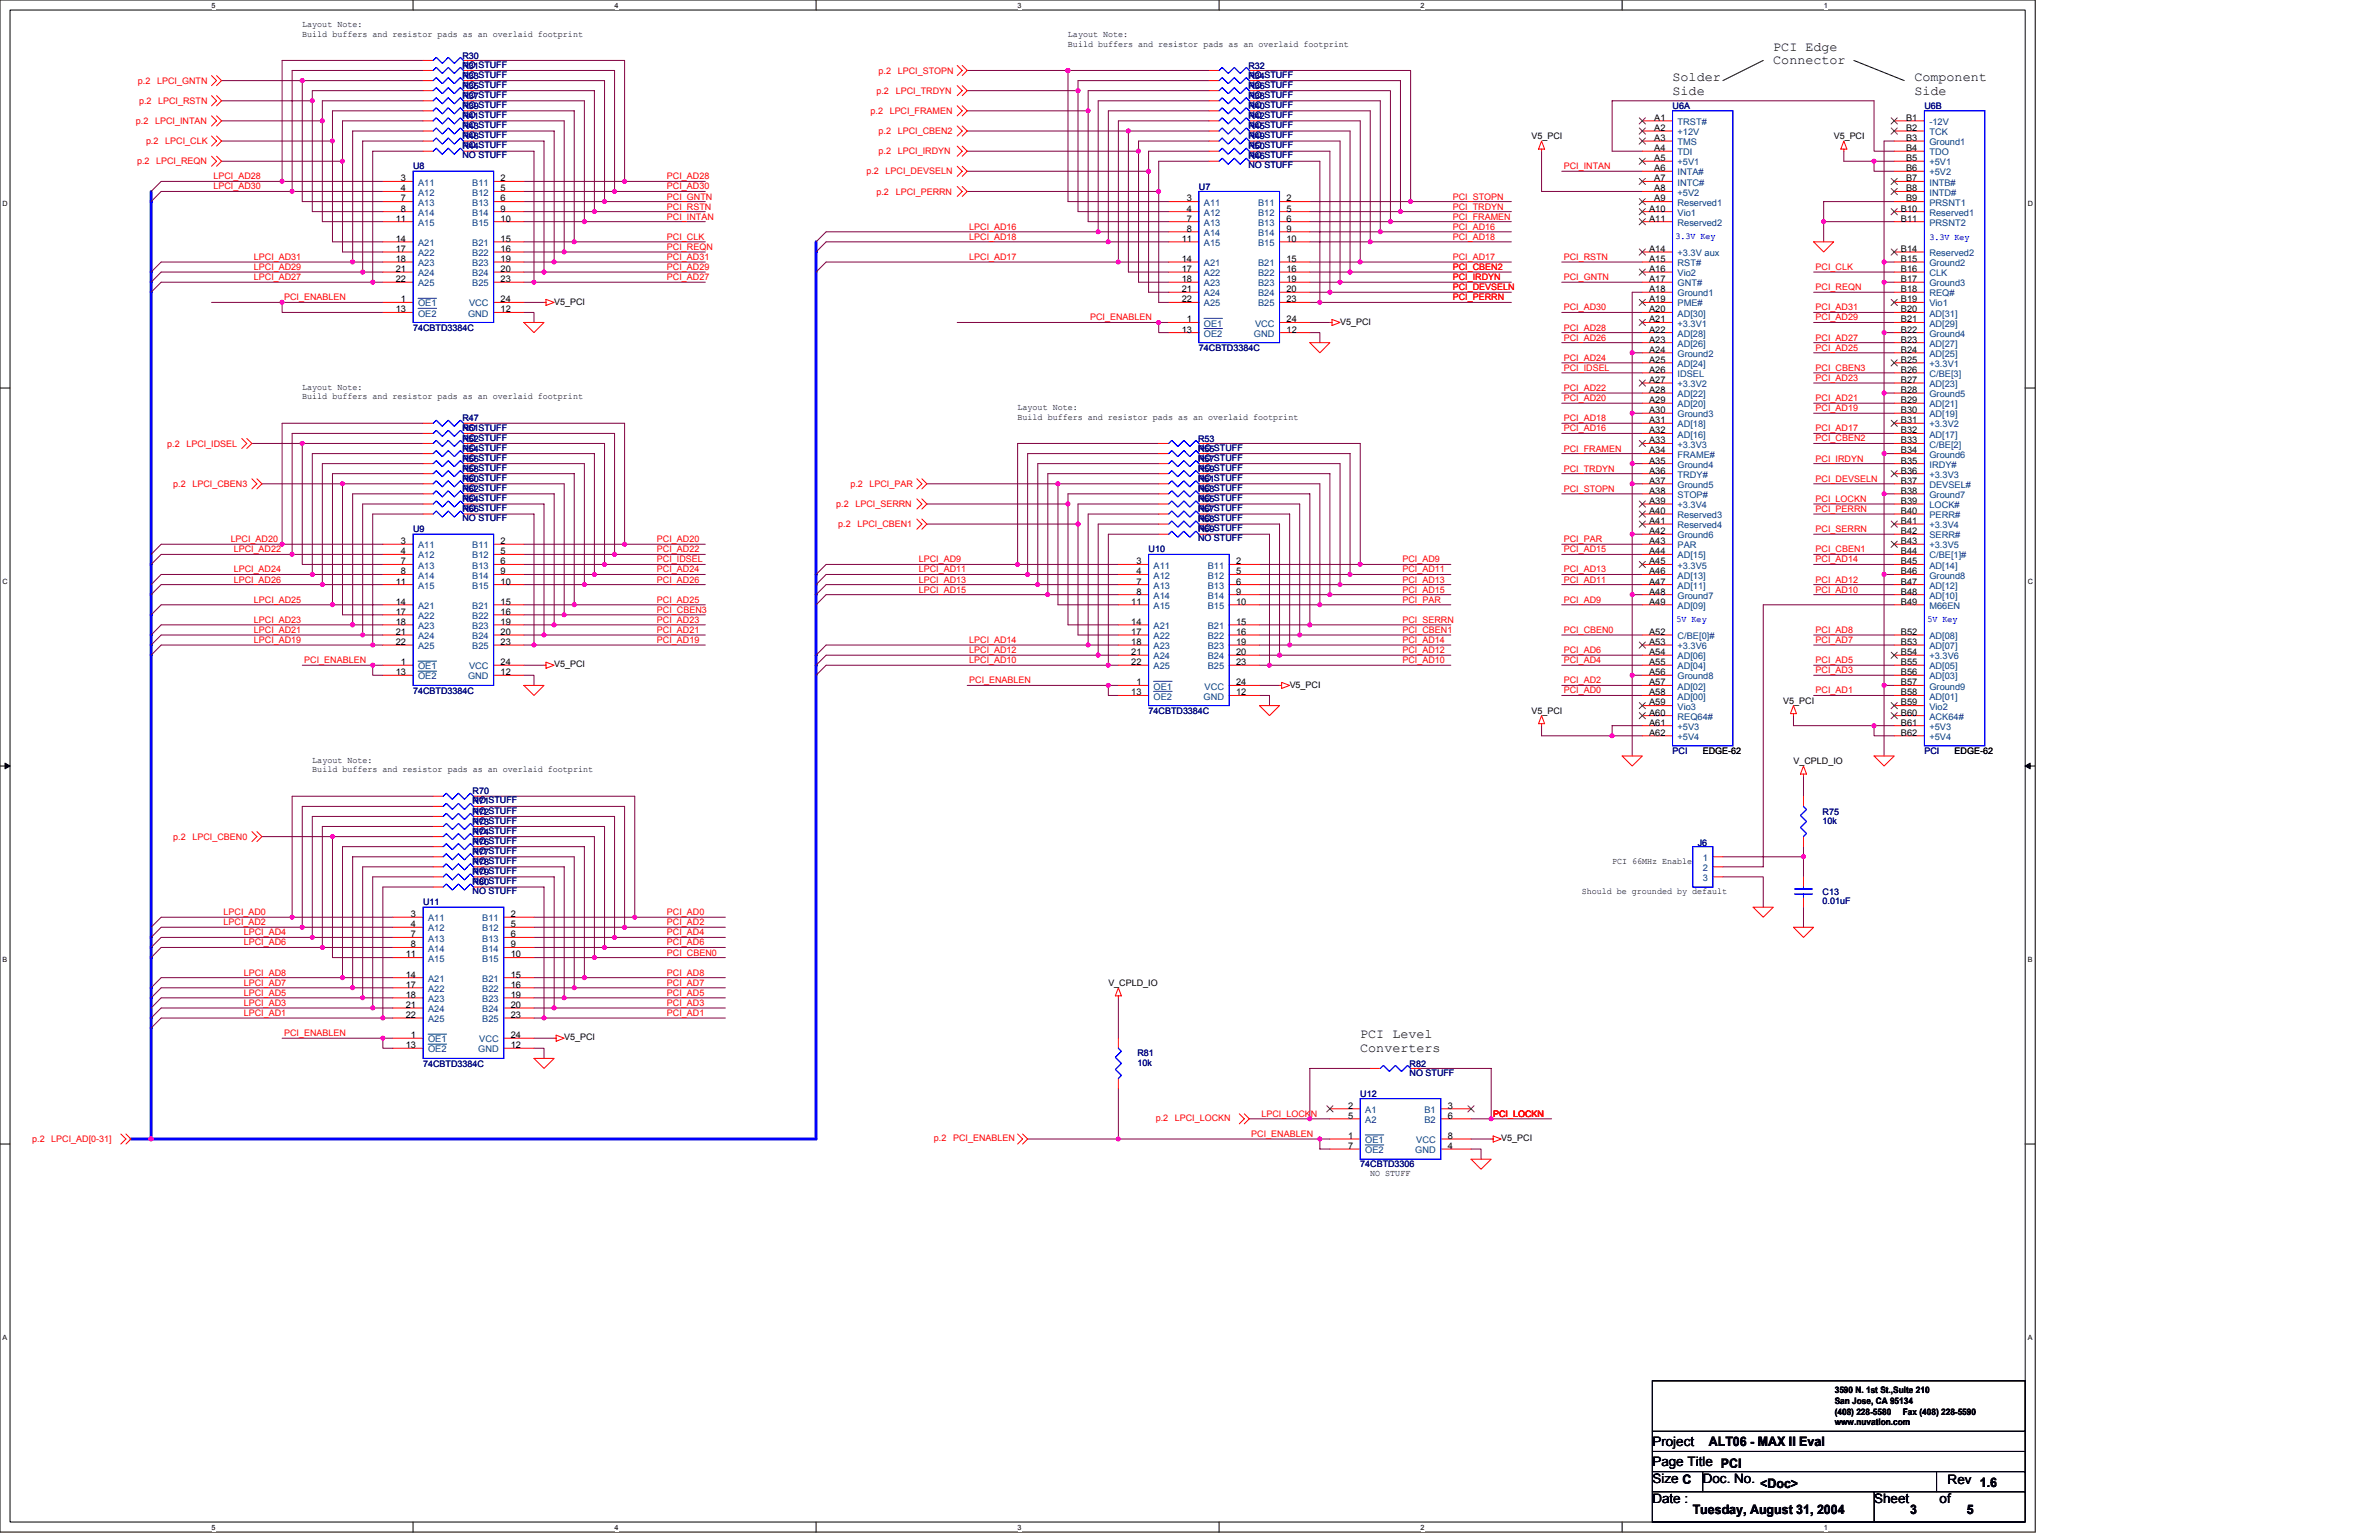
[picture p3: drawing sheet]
<svg xmlns="http://www.w3.org/2000/svg" width="432mm" height="279mm" viewBox="0 0 432 279" stroke-linecap="round" stroke-linejoin="round" font-family="sans-serif">
<defs><g id="words">
<g font-size="2.4">
<text x="321.9" y="9.2">PCI Edge</text>
<text x="321.9" y="11.7">Connector</text>
<text x="303.6" y="14.6">Solder</text>
<text x="303.6" y="17.2">Side</text>
<text x="347.5" y="14.6">Component</text>
<text x="347.5" y="17.2">Side</text>
<text x="246.9" y="188.4">PCI Level</text>
<text x="246.9" y="190.9">Converters</text>
<text x="299.9" y="262.3">Project</text>
<text x="310.2" y="262.4">ALT06 - MAX II Eval</text>
<text x="299.9" y="266">Page Title PCI</text>
<text x="299.9" y="269.1">Size C</text>
<text x="309.1" y="269.1">Doc. No.</text>
<text x="319.5" y="269.9">&lt;Doc&gt;</text>
<text x="353.5" y="269.3">Rev 1.6</text>
<text x="299.9" y="272.8">Date :</text>
<text x="307.2" y="274.7">Tuesday, August 31, 2004</text>
<text x="340.1" y="272.8">Sheet</text>
<text x="346.7" y="274.7">3</text>
<text x="352" y="272.8">of</text>
<text x="357" y="274.7">5</text>
</g>
<g font-size="1.7">
<text x="300.2" y="21.9">A1</text>
<text x="300.2" y="23.7">A2</text>
<text x="346" y="21.9">B1</text>
<text x="346" y="23.7">B2</text>
<text x="300.2" y="25.6">A3</text>
<text x="300.2" y="27.4">A4</text>
<text x="300.2" y="29.2">A5</text>
<text x="346" y="25.6">B3</text>
<text x="346" y="27.4">B4</text>
<text x="346" y="29.2">B5</text>
<text x="72.8" y="32.9">3</text>
<text x="72.8" y="34.7">4</text>
<text x="90.9" y="32.9">2</text>
<text x="90.9" y="34.7">5</text>
<text x="300.2" y="31.1">A6</text>
<text x="300.2" y="32.9">A7</text>
<text x="300.2" y="34.7">A8</text>
<text x="346" y="31.1">B6</text>
<text x="346" y="32.9">B7</text>
<text x="346" y="34.7">B8</text>
<text x="71.8" y="40.2">11</text>
<text x="72.8" y="36.6">7</text>
<text x="72.8" y="38.4">8</text>
<text x="90.9" y="36.6">6</text>
<text x="90.9" y="38.4">9</text>
<text x="90.9" y="40.2">10</text>
<text x="215.4" y="36.6">3</text>
<text x="215.4" y="38.4">4</text>
<text x="215.4" y="40.2">7</text>
<text x="233.5" y="36.6">2</text>
<text x="233.5" y="38.4">5</text>
<text x="233.5" y="40.2">6</text>
<text x="299.3" y="38.4">A10</text>
<text x="299.3" y="40.2">A11</text>
<text x="300.2" y="36.6">A9</text>
<text x="345" y="38.4">B10</text>
<text x="345" y="40.2">B11</text>
<text x="346" y="36.6">B9</text>
<text x="71.8" y="43.9">14</text>
<text x="71.8" y="45.7">17</text>
<text x="71.8" y="47.5">18</text>
<text x="90.9" y="43.9">15</text>
<text x="90.9" y="45.7">16</text>
<text x="90.9" y="47.5">19</text>
<text x="214.5" y="43.9">11</text>
<text x="214.5" y="47.5">14</text>
<text x="215.4" y="42">8</text>
<text x="233.5" y="42">9</text>
<text x="233.5" y="43.9">10</text>
<text x="233.5" y="47.5">15</text>
<text x="299.3" y="45.7">A14</text>
<text x="299.3" y="47.5">A15</text>
<text x="345" y="45.7">B14</text>
<text x="345" y="47.5">B15</text>
<text x="71.8" y="49.3">21</text>
<text x="71.8" y="51.2">22</text>
<text x="90.9" y="49.3">20</text>
<text x="90.9" y="51.2">23</text>
<text x="214.5" y="49.3">17</text>
<text x="214.5" y="51.2">18</text>
<text x="214.5" y="53">21</text>
<text x="233.5" y="49.3">16</text>
<text x="233.5" y="51.2">19</text>
<text x="233.5" y="53">20</text>
<text x="299.3" y="49.3">A16</text>
<text x="299.3" y="51.2">A17</text>
<text x="299.3" y="53">A18</text>
<text x="345" y="49.3">B16</text>
<text x="345" y="51.2">B17</text>
<text x="345" y="53">B18</text>
<text x="71.8" y="56.7">13</text>
<text x="72.8" y="54.8">1</text>
<text x="90.9" y="56.7">12</text>
<text x="90.9" y="54.8">24</text>
<text x="214.5" y="54.8">22</text>
<text x="215.4" y="58.5">1</text>
<text x="233.5" y="54.8">23</text>
<text x="233.5" y="58.5">24</text>
<text x="299.3" y="54.8">A19</text>
<text x="299.3" y="56.7">A20</text>
<text x="299.3" y="58.5">A21</text>
<text x="345" y="54.8">B19</text>
<text x="345" y="56.7">B20</text>
<text x="345" y="58.5">B21</text>
<text x="214.5" y="60.3">13</text>
<text x="233.5" y="60.3">12</text>
<text x="299.3" y="60.3">A22</text>
<text x="299.3" y="62.1">A23</text>
<text x="299.3" y="64">A24</text>
<text x="299.3" y="65.8">A25</text>
<text x="345" y="60.3">B22</text>
<text x="345" y="62.1">B23</text>
<text x="345" y="64">B24</text>
<text x="345" y="65.8">B25</text>
<text x="299.3" y="67.6">A26</text>
<text x="299.3" y="69.5">A27</text>
<text x="299.3" y="71.3">A28</text>
<text x="345" y="67.6">B26</text>
<text x="345" y="69.5">B27</text>
<text x="345" y="71.3">B28</text>
<text x="299.3" y="73.1">A29</text>
<text x="299.3" y="75">A30</text>
<text x="299.3" y="76.8">A31</text>
<text x="345" y="73.1">B29</text>
<text x="345" y="75">B30</text>
<text x="345" y="76.8">B31</text>
<text x="299.3" y="78.6">A32</text>
<text x="299.3" y="80.4">A33</text>
<text x="299.3" y="82.3">A34</text>
<text x="345" y="78.6">B32</text>
<text x="345" y="80.4">B33</text>
<text x="345" y="82.3">B34</text>
<text x="299.3" y="84.1">A35</text>
<text x="299.3" y="85.9">A36</text>
<text x="299.3" y="87.8">A37</text>
<text x="299.3" y="89.6">A38</text>
<text x="345" y="84.1">B35</text>
<text x="345" y="85.9">B36</text>
<text x="345" y="87.8">B37</text>
<text x="345" y="89.6">B38</text>
<text x="299.3" y="91.4">A39</text>
<text x="299.3" y="93.2">A40</text>
<text x="299.3" y="95.1">A41</text>
<text x="345" y="91.4">B39</text>
<text x="345" y="93.2">B40</text>
<text x="345" y="95.1">B41</text>
<text x="72.8" y="98.7">3</text>
<text x="72.8" y="100.6">4</text>
<text x="90.9" y="98.7">2</text>
<text x="90.9" y="100.6">5</text>
<text x="299.3" y="96.9">A42</text>
<text x="299.3" y="98.7">A43</text>
<text x="299.3" y="100.6">A44</text>
<text x="345" y="96.9">B42</text>
<text x="345" y="98.7">B43</text>
<text x="345" y="100.6">B44</text>
<text x="71.8" y="106">11</text>
<text x="72.8" y="102.4">7</text>
<text x="72.8" y="104.2">8</text>
<text x="90.9" y="102.4">6</text>
<text x="90.9" y="104.2">9</text>
<text x="90.9" y="106">10</text>
<text x="206.3" y="102.4">3</text>
<text x="206.3" y="104.2">4</text>
<text x="206.3" y="106">7</text>
<text x="206.3" y="107.9">8</text>
<text x="224.4" y="102.4">2</text>
<text x="224.4" y="104.2">5</text>
<text x="224.4" y="106">6</text>
<text x="224.4" y="107.9">9</text>
<text x="299.3" y="102.4">A45</text>
<text x="299.3" y="104.2">A46</text>
<text x="299.3" y="106">A47</text>
<text x="299.3" y="107.9">A48</text>
<text x="345" y="102.4">B45</text>
<text x="345" y="104.2">B46</text>
<text x="345" y="106">B47</text>
<text x="345" y="107.9">B48</text>
<text x="71.8" y="109.7">14</text>
<text x="71.8" y="111.5">17</text>
<text x="71.8" y="113.3">18</text>
<text x="90.9" y="109.7">15</text>
<text x="90.9" y="111.5">16</text>
<text x="90.9" y="113.3">19</text>
<text x="205.3" y="109.7">11</text>
<text x="205.3" y="113.3">14</text>
<text x="224.4" y="109.7">10</text>
<text x="224.4" y="113.3">15</text>
<text x="299.3" y="109.7">A49</text>
<text x="345" y="109.7">B49</text>
<text x="71.8" y="115.2">21</text>
<text x="71.8" y="117">22</text>
<text x="90.9" y="115.2">20</text>
<text x="90.9" y="117">23</text>
<text x="205.3" y="115.2">17</text>
<text x="205.3" y="117">18</text>
<text x="205.3" y="118.9">21</text>
<text x="224.4" y="115.2">16</text>
<text x="224.4" y="117">19</text>
<text x="224.4" y="118.9">20</text>
<text x="299.3" y="115.2">A52</text>
<text x="299.3" y="117">A53</text>
<text x="299.3" y="118.9">A54</text>
<text x="345" y="115.2">B52</text>
<text x="345" y="117">B53</text>
<text x="345" y="118.9">B54</text>
<text x="71.8" y="122.5">13</text>
<text x="72.8" y="120.7">1</text>
<text x="90.9" y="122.5">12</text>
<text x="90.9" y="120.7">24</text>
<text x="205.3" y="120.7">22</text>
<text x="206.3" y="124.3">1</text>
<text x="224.4" y="120.7">23</text>
<text x="224.4" y="124.3">24</text>
<text x="299.3" y="120.7">A55</text>
<text x="299.3" y="122.5">A56</text>
<text x="299.3" y="124.3">A57</text>
<text x="345" y="120.7">B55</text>
<text x="345" y="122.5">B56</text>
<text x="345" y="124.3">B57</text>
<text x="205.3" y="126.2">13</text>
<text x="224.4" y="126.2">12</text>
<text x="299.3" y="126.2">A58</text>
<text x="299.3" y="128">A59</text>
<text x="299.3" y="129.8">A60</text>
<text x="299.3" y="131.6">A61</text>
<text x="345" y="126.2">B58</text>
<text x="345" y="128">B59</text>
<text x="345" y="129.8">B60</text>
<text x="345" y="131.6">B61</text>
<text x="299.3" y="133.5">A62</text>
<text x="345" y="133.5">B62</text>
<text x="74.6" y="166.4">3</text>
<text x="92.7" y="166.4">2</text>
<text x="73.7" y="173.7">11</text>
<text x="74.6" y="168.2">4</text>
<text x="74.6" y="170.1">7</text>
<text x="74.6" y="171.9">8</text>
<text x="92.7" y="168.2">5</text>
<text x="92.7" y="170.1">6</text>
<text x="92.7" y="171.9">9</text>
<text x="92.7" y="173.7">10</text>
<text x="73.7" y="177.4">14</text>
<text x="73.7" y="179.2">17</text>
<text x="92.7" y="177.4">15</text>
<text x="92.7" y="179.2">16</text>
<text x="73.7" y="181">18</text>
<text x="73.7" y="182.9">21</text>
<text x="73.7" y="184.7">22</text>
<text x="92.7" y="181">19</text>
<text x="92.7" y="182.9">20</text>
<text x="92.7" y="184.7">23</text>
<text x="73.7" y="190.2">13</text>
<text x="74.6" y="188.3">1</text>
<text x="92.7" y="190.2">12</text>
<text x="92.7" y="188.3">24</text>
<text x="244.7" y="201.1">2</text>
<text x="244.7" y="203">5</text>
<text x="262.8" y="201.1">3</text>
<text x="262.8" y="203">6</text>
<text x="244.7" y="206.6">1</text>
<text x="244.7" y="208.4">7</text>
<text x="262.8" y="208.4">4</text>
<text x="262.8" y="206.6">8</text>
</g>
<g font-size="1.7" fill="#004080">
<text x="304.5" y="22.7">TRST#</text>
<text x="350.2" y="22.7">-12V</text>
<text x="304.5" y="24.5">+12V</text>
<text x="304.5" y="26.3">TMS</text>
<text x="304.5" y="28.2">TDI</text>
<text x="304.5" y="30">+5V1</text>
<text x="350.2" y="24.5">TCK</text>
<text x="350.2" y="26.3">Ground1</text>
<text x="350.2" y="28.2">TDO</text>
<text x="350.2" y="30">+5V1</text>
<text x="75.9" y="33.7">A11</text>
<text x="75.9" y="35.5">A12</text>
<text x="85.7" y="33.7">B11</text>
<text x="85.7" y="35.5">B12</text>
<text x="304.5" y="31.8">INTA#</text>
<text x="304.5" y="33.7">INTC#</text>
<text x="304.5" y="35.5">+5V2</text>
<text x="350.2" y="31.8">+5V2</text>
<text x="350.2" y="33.7">INTB#</text>
<text x="350.2" y="35.5">INTD#</text>
<text x="75.9" y="37.3">A13</text>
<text x="75.9" y="39.1">A14</text>
<text x="75.9" y="41">A15</text>
<text x="85.7" y="37.3">B13</text>
<text x="85.7" y="39.1">B14</text>
<text x="85.7" y="41">B15</text>
<text x="218.5" y="37.3">A11</text>
<text x="218.5" y="39.1">A12</text>
<text x="218.5" y="41">A13</text>
<text x="228.3" y="37.3">B11</text>
<text x="228.3" y="39.1">B12</text>
<text x="228.3" y="41">B13</text>
<text x="304.5" y="37.3">Reserved1</text>
<text x="304.5" y="39.1">Vio1</text>
<text x="304.5" y="41">Reserved2</text>
<text x="350.2" y="37.3">PRSNT1</text>
<text x="350.2" y="39.1">Reserved1</text>
<text x="350.2" y="41">PRSNT2</text>
<text x="75.9" y="44.6">A21</text>
<text x="75.9" y="46.5">A22</text>
<text x="85.7" y="44.6">B21</text>
<text x="85.7" y="46.5">B22</text>
<text x="218.5" y="42.8">A14</text>
<text x="218.5" y="44.6">A15</text>
<text x="228.3" y="42.8">B14</text>
<text x="228.3" y="44.6">B15</text>
<text x="304.5" y="46.5">+3.3V aux</text>
<text x="350.2" y="46.5">Reserved2</text>
<text x="75.9" y="48.3">A23</text>
<text x="75.9" y="50.1">A24</text>
<text x="75.9" y="51.9">A25</text>
<text x="85.7" y="48.3">B23</text>
<text x="85.7" y="50.1">B24</text>
<text x="85.7" y="51.9">B25</text>
<text x="218.5" y="48.3">A21</text>
<text x="218.5" y="50.1">A22</text>
<text x="218.5" y="51.9">A23</text>
<text x="218.5" y="53.8">A24</text>
<text x="228.3" y="48.3">B21</text>
<text x="228.3" y="50.1">B22</text>
<text x="228.3" y="51.9">B23</text>
<text x="228.3" y="53.8">B24</text>
<text x="304.5" y="48.3">RST#</text>
<text x="304.5" y="50.1">Vio2</text>
<text x="304.5" y="51.9">GNT#</text>
<text x="304.5" y="53.8">Ground1</text>
<text x="350.2" y="48.3">Ground2</text>
<text x="350.2" y="50.1">CLK</text>
<text x="350.2" y="51.9">Ground3</text>
<text x="350.2" y="53.8">REQ#</text>
<text x="75.9" y="55.6">OE1</text>
<text x="75.9" y="57.4">OE2</text>
<text x="85" y="57.4">GND</text>
<text x="85.2" y="55.6">VCC</text>
<text x="218.5" y="59.2">OE1</text>
<text x="218.5" y="55.6">A25</text>
<text x="227.8" y="59.2">VCC</text>
<text x="228.3" y="55.6">B25</text>
<text x="304.5" y="55.6">PME#</text>
<text x="304.5" y="57.4">AD[30]</text>
<text x="304.5" y="59.2">+3.3V1</text>
<text x="350.2" y="55.6">Vio1</text>
<text x="350.2" y="57.4">AD[31]</text>
<text x="350.2" y="59.2">AD[29]</text>
<text x="218.5" y="61.1">OE2</text>
<text x="227.6" y="61.1">GND</text>
<text x="304.5" y="61.1">AD[28]</text>
<text x="304.5" y="62.9">AD[26]</text>
<text x="304.5" y="64.7">Ground2</text>
<text x="350.2" y="61.1">Ground4</text>
<text x="350.2" y="62.9">AD[27]</text>
<text x="350.2" y="64.7">AD[25]</text>
<text x="304.5" y="66.6">AD[24]</text>
<text x="304.5" y="68.4">IDSEL</text>
<text x="304.5" y="70.2">+3.3V2</text>
<text x="350.2" y="66.6">+3.3V1</text>
<text x="350.2" y="68.4">C/BE[3]</text>
<text x="350.2" y="70.2">AD[23]</text>
<text x="304.5" y="72.1">AD[22]</text>
<text x="304.5" y="73.9">AD[20]</text>
<text x="304.5" y="75.7">Ground3</text>
<text x="304.5" y="77.5">AD[18]</text>
<text x="350.2" y="72.1">Ground5</text>
<text x="350.2" y="73.9">AD[21]</text>
<text x="350.2" y="75.7">AD[19]</text>
<text x="350.2" y="77.5">+3.3V2</text>
<text x="304.5" y="79.4">AD[16]</text>
<text x="304.5" y="81.2">+3.3V3</text>
<text x="304.5" y="83">FRAME#</text>
<text x="350.2" y="79.4">AD[17]</text>
<text x="350.2" y="81.2">C/BE[2]</text>
<text x="350.2" y="83">Ground6</text>
<text x="304.5" y="84.9">Ground4</text>
<text x="304.5" y="86.7">TRDY#</text>
<text x="304.5" y="88.5">Ground5</text>
<text x="350.2" y="84.9">IRDY#</text>
<text x="350.2" y="86.7">+3.3V3</text>
<text x="350.2" y="88.5">DEVSEL#</text>
<text x="304.5" y="90.3">STOP#</text>
<text x="304.5" y="92.2">+3.3V4</text>
<text x="304.5" y="94">Reserved3</text>
<text x="304.5" y="95.8">Reserved4</text>
<text x="350.2" y="90.3">Ground7</text>
<text x="350.2" y="92.2">LOCK#</text>
<text x="350.2" y="94">PERR#</text>
<text x="350.2" y="95.8">+3.3V4</text>
<text x="75.9" y="99.5">A11</text>
<text x="75.9" y="101.3">A12</text>
<text x="85.7" y="99.5">B11</text>
<text x="85.7" y="101.3">B12</text>
<text x="304.5" y="97.7">Ground6</text>
<text x="304.5" y="99.5">PAR</text>
<text x="304.5" y="101.3">AD[15]</text>
<text x="350.2" y="97.7">SERR#</text>
<text x="350.2" y="99.5">+3.3V5</text>
<text x="350.2" y="101.3">C/BE[1]#</text>
<text x="75.9" y="103.1">A13</text>
<text x="75.9" y="105">A14</text>
<text x="75.9" y="106.8">A15</text>
<text x="85.7" y="103.1">B13</text>
<text x="85.7" y="105">B14</text>
<text x="85.7" y="106.8">B15</text>
<text x="209.4" y="103.1">A11</text>
<text x="209.4" y="105">A12</text>
<text x="209.4" y="106.8">A13</text>
<text x="219.2" y="103.1">B11</text>
<text x="219.2" y="105">B12</text>
<text x="219.2" y="106.8">B13</text>
<text x="304.5" y="103.1">+3.3V5</text>
<text x="304.5" y="105">AD[13]</text>
<text x="304.5" y="106.8">AD[11]</text>
<text x="350.2" y="103.1">AD[14]</text>
<text x="350.2" y="105">Ground8</text>
<text x="350.2" y="106.8">AD[12]</text>
<text x="75.9" y="110.5">A21</text>
<text x="75.9" y="112.3">A22</text>
<text x="85.7" y="110.5">B21</text>
<text x="85.7" y="112.3">B22</text>
<text x="209.4" y="108.6">A14</text>
<text x="209.4" y="110.5">A15</text>
<text x="219.2" y="108.6">B14</text>
<text x="219.2" y="110.5">B15</text>
<text x="304.5" y="108.6">Ground7</text>
<text x="304.5" y="110.5">AD[09]</text>
<text x="350.2" y="108.6">AD[10]</text>
<text x="350.2" y="110.5">M66EN</text>
<text x="75.9" y="114.1">A23</text>
<text x="75.9" y="116">A24</text>
<text x="75.9" y="117.8">A25</text>
<text x="85.7" y="114.1">B23</text>
<text x="85.7" y="116">B24</text>
<text x="85.7" y="117.8">B25</text>
<text x="209.4" y="114.1">A21</text>
<text x="209.4" y="116">A22</text>
<text x="209.4" y="117.8">A23</text>
<text x="209.4" y="119.6">A24</text>
<text x="219.2" y="114.1">B21</text>
<text x="219.2" y="116">B22</text>
<text x="219.2" y="117.8">B23</text>
<text x="219.2" y="119.6">B24</text>
<text x="304.5" y="116">C/BE[0]#</text>
<text x="304.5" y="117.8">+3.3V6</text>
<text x="304.5" y="119.6">AD[06]</text>
<text x="350.2" y="116">AD[08]</text>
<text x="350.2" y="117.8">AD[07]</text>
<text x="350.2" y="119.6">+3.3V6</text>
<text x="75.9" y="121.4">OE1</text>
<text x="75.9" y="123.3">OE2</text>
<text x="85" y="123.3">GND</text>
<text x="85.2" y="121.4">VCC</text>
<text x="209.4" y="125.1">OE1</text>
<text x="209.4" y="121.4">A25</text>
<text x="218.7" y="125.1">VCC</text>
<text x="219.2" y="121.4">B25</text>
<text x="304.5" y="121.4">AD[04]</text>
<text x="304.5" y="123.3">Ground8</text>
<text x="304.5" y="125.1">AD[02]</text>
<text x="350.2" y="121.4">AD[05]</text>
<text x="350.2" y="123.3">AD[03]</text>
<text x="350.2" y="125.1">Ground9</text>
<text x="209.4" y="126.9">OE2</text>
<text x="218.5" y="126.9">GND</text>
<text x="304.5" y="126.9">AD[00]</text>
<text x="304.5" y="128.8">Vio3</text>
<text x="304.5" y="130.6">REQ64#</text>
<text x="350.2" y="126.9">AD[01]</text>
<text x="350.2" y="128.8">Vio2</text>
<text x="350.2" y="130.6">ACK64#</text>
<text x="304.5" y="132.4">+5V3</text>
<text x="304.5" y="134.2">+5V4</text>
<text x="350.2" y="132.4">+5V3</text>
<text x="350.2" y="134.2">+5V4</text>
<text x="309.1" y="156.2">1</text>
<text x="309.1" y="158">2</text>
<text x="309.1" y="159.8">3</text>
<text x="77.7" y="167.2">A11</text>
<text x="87.5" y="167.2">B11</text>
<text x="77.7" y="169">A12</text>
<text x="77.7" y="170.8">A13</text>
<text x="77.7" y="172.6">A14</text>
<text x="87.5" y="169">B12</text>
<text x="87.5" y="170.8">B13</text>
<text x="87.5" y="172.6">B14</text>
<text x="77.7" y="174.5">A15</text>
<text x="77.7" y="178.1">A21</text>
<text x="77.7" y="180">A22</text>
<text x="87.5" y="174.5">B15</text>
<text x="87.5" y="178.1">B21</text>
<text x="87.5" y="180">B22</text>
<text x="77.7" y="181.8">A23</text>
<text x="77.7" y="183.6">A24</text>
<text x="77.7" y="185.4">A25</text>
<text x="87.5" y="181.8">B23</text>
<text x="87.5" y="183.6">B24</text>
<text x="87.5" y="185.4">B25</text>
<text x="77.7" y="189.1">OE1</text>
<text x="77.7" y="190.9">OE2</text>
<text x="86.8" y="190.9">GND</text>
<text x="87" y="189.1">VCC</text>
<text x="247.8" y="201.9">A1</text>
<text x="247.8" y="203.7">A2</text>
<text x="258.6" y="201.9">B1</text>
<text x="258.6" y="203.7">B2</text>
<text x="247.8" y="207.4">OE1</text>
<text x="247.8" y="209.2">OE2</text>
<text x="256.9" y="209.2">GND</text>
<text x="257.1" y="207.4">VCC</text>
</g>
<g font-size="1.6">
<text x="54.9" y="4.9">Layout Note:</text>
<text x="54.9" y="6.6">Build buffers and resistor pads as an overlaid footprint</text>
<text x="193.8" y="6.8">Layout Note:</text>
<text x="193.8" y="8.5">Build buffers and resistor pads as an overlaid footprint</text>
<text x="278" y="25.3">V5_PCI</text>
<text x="332.8" y="25.3">V5_PCI</text>
<text x="100.6" y="55.2">V5_PCI</text>
<text x="243.2" y="58.9">V5_PCI</text>
<text x="54.9" y="70.8">Layout Note:</text>
<text x="54.9" y="72.5">Build buffers and resistor pads as an overlaid footprint</text>
<text x="184.7" y="74.4">Layout Note:</text>
<text x="184.7" y="76.1">Build buffers and resistor pads as an overlaid footprint</text>
<text x="100.6" y="121.1">V5_PCI</text>
<text x="234.1" y="124.7">V5_PCI</text>
<text x="278" y="129.5">V5_PCI</text>
<text x="323.7" y="127.7">V5_PCI</text>
<text x="309.1" y="136.8">EDGE-62</text>
<text x="354.8" y="136.8">EDGE-62</text>
<text x="56.7" y="138.4">Layout Note:</text>
<text x="56.7" y="140.1">Build buffers and resistor pads as an overlaid footprint</text>
<text x="325.5" y="138.6">V_CPLD_IO</text>
<text x="292.6" y="156.7">PCI 66MHz Enable</text>
<text x="287.1" y="162.2">Should be grounded by default</text>
<text x="201.2" y="178.9">V_CPLD_IO</text>
<text x="102.4" y="188.7">V5_PCI</text>
<text x="272.5" y="207">V5_PCI</text>
<text x="248.7" y="213.4">NO STUFF</text>
<text x="333" y="252.8">3590 N. 1st St.,Suite 210</text>
<text x="333" y="254.7">San Jose, CA 95134</text>
<text x="333" y="256.7">(408) 228-5580</text>
<text x="345.4" y="256.7">Fax (408) 228-5590</text>
<text x="333" y="258.6">www.nuvation.com</text>
</g>
<g font-size="1.6" fill="#000080">
<text x="83.9" y="10.6">R30</text>
<text x="83.9" y="17.9">R37</text>
<text x="83.9" y="14.3">R33</text>
<text x="83.9" y="15.9">NO STUFF</text>
<text x="83.9" y="12.3">NO STUFF</text>
<text x="83.9" y="16.1">R35</text>
<text x="83.9" y="17.8">NO STUFF</text>
<text x="83.9" y="12.4">R31</text>
<text x="83.9" y="14.1">NO STUFF</text>
<text x="226.6" y="12.4">R32</text>
<text x="226.6" y="14.1">NO STUFF</text>
<text x="226.6" y="17.9">R38</text>
<text x="226.6" y="16.1">R36</text>
<text x="226.6" y="17.8">NO STUFF</text>
<text x="226.6" y="14.3">R34</text>
<text x="226.6" y="15.9">NO STUFF</text>
<text x="83.9" y="21.6">R41</text>
<text x="83.9" y="23.2">NO STUFF</text>
<text x="83.9" y="19.6">NO STUFF</text>
<text x="83.9" y="23.4">R43</text>
<text x="83.9" y="19.8">R39</text>
<text x="83.9" y="21.4">NO STUFF</text>
<text x="226.6" y="19.8">R40</text>
<text x="226.6" y="21.4">NO STUFF</text>
<text x="226.6" y="23.4">R45</text>
<text x="226.6" y="19.6">NO STUFF</text>
<text x="226.6" y="21.6">R42</text>
<text x="226.6" y="23.2">NO STUFF</text>
<text x="303.6" y="19.8">U6A</text>
<text x="349.3" y="19.8">U6B</text>
<text x="83.9" y="25.3">R48</text>
<text x="83.9" y="26.9">NO STUFF</text>
<text x="83.9" y="25.1">NO STUFF</text>
<text x="83.9" y="27.1">R44</text>
<text x="83.9" y="28.7">NO STUFF</text>
<text x="226.6" y="27.1">R50</text>
<text x="226.6" y="28.7">NO STUFF</text>
<text x="226.6" y="25.3">R49</text>
<text x="226.6" y="26.9">NO STUFF</text>
<text x="226.6" y="25.1">NO STUFF</text>
<text x="226.6" y="28.9">R46</text>
<text x="75" y="30.7">U8</text>
<text x="217.6" y="34.4">U7</text>
<text x="226.6" y="30.5">NO STUFF</text>
<text x="75" y="60">74CBTD3384C</text>
<text x="217.6" y="63.6">74CBTD3384C</text>
<text x="83.9" y="76.5">R47</text>
<text x="83.9" y="80.1">R52</text>
<text x="83.9" y="81.8">NO STUFF</text>
<text x="83.9" y="78.3">R51</text>
<text x="83.9" y="79.9">NO STUFF</text>
<text x="83.9" y="78.1">NO STUFF</text>
<text x="83.9" y="83.8">R56</text>
<text x="83.9" y="81.9">R54</text>
<text x="83.9" y="83.6">NO STUFF</text>
<text x="217.4" y="81.9">R55</text>
<text x="217.4" y="83.6">NO STUFF</text>
<text x="217.4" y="80.1">R53</text>
<text x="217.4" y="81.8">NO STUFF</text>
<text x="217.4" y="83.8">R57</text>
<text x="83.9" y="89.3">R62</text>
<text x="83.9" y="85.4">NO STUFF</text>
<text x="83.9" y="87.4">R60</text>
<text x="83.9" y="89.1">NO STUFF</text>
<text x="83.9" y="85.6">R58</text>
<text x="83.9" y="87.2">NO STUFF</text>
<text x="217.4" y="87.4">R61</text>
<text x="217.4" y="89.1">NO STUFF</text>
<text x="217.4" y="85.6">R59</text>
<text x="217.4" y="87.2">NO STUFF</text>
<text x="217.4" y="89.3">R63</text>
<text x="217.4" y="85.4">NO STUFF</text>
<text x="83.9" y="91.1">R64</text>
<text x="83.9" y="92.7">NO STUFF</text>
<text x="83.9" y="90.9">NO STUFF</text>
<text x="83.9" y="92.9">R66</text>
<text x="83.9" y="94.6">NO STUFF</text>
<text x="217.4" y="94.7">R68</text>
<text x="217.4" y="92.9">R67</text>
<text x="217.4" y="94.6">NO STUFF</text>
<text x="217.4" y="91.1">R65</text>
<text x="217.4" y="92.7">NO STUFF</text>
<text x="217.4" y="90.9">NO STUFF</text>
<text x="75" y="96.6">U9</text>
<text x="208.5" y="100.2">U10</text>
<text x="217.4" y="96.4">NO STUFF</text>
<text x="217.4" y="96.6">R69</text>
<text x="217.4" y="98.2">NO STUFF</text>
<text x="75" y="125.8">74CBTD3384C</text>
<text x="208.5" y="129.5">74CBTD3384C</text>
<text x="303.6" y="136.8">PCI</text>
<text x="349.3" y="136.8">PCI</text>
<text x="85.8" y="147.8">R72</text>
<text x="85.8" y="149.4">NO STUFF</text>
<text x="85.8" y="145.9">R71</text>
<text x="85.8" y="147.6">NO STUFF</text>
<text x="85.8" y="144.1">R70</text>
<text x="85.8" y="145.8">NO STUFF</text>
<text x="85.8" y="149.6">R73</text>
<text x="330.8" y="147.8">R75</text>
<text x="330.8" y="149.4">10k</text>
<text x="85.8" y="153.3">R76</text>
<text x="85.8" y="154.9">NO STUFF</text>
<text x="85.8" y="151.4">R74</text>
<text x="85.8" y="153.1">NO STUFF</text>
<text x="85.8" y="155.1">R77</text>
<text x="85.8" y="151.3">NO STUFF</text>
<text x="308.1" y="153.4">J6</text>
<text x="85.8" y="158.7">R79</text>
<text x="85.8" y="160.4">NO STUFF</text>
<text x="85.8" y="156.9">R78</text>
<text x="85.8" y="158.6">NO STUFF</text>
<text x="85.8" y="156.7">NO STUFF</text>
<text x="85.8" y="160.6">R80</text>
<text x="76.8" y="164.2">U11</text>
<text x="85.8" y="162.2">NO STUFF</text>
<text x="330.8" y="162.4">C13</text>
<text x="330.8" y="164.1">0.01uF</text>
<text x="206.5" y="191.7">R81</text>
<text x="76.8" y="193.5">74CBTD3384C</text>
<text x="206.5" y="193.3">10k</text>
<text x="255.8" y="193.5">R82</text>
<text x="255.8" y="195.1">NO STUFF</text>
<text x="246.9" y="199">U12</text>
<text x="246.9" y="211.8">74CBTD3306</text>
</g>
<g font-size="1.6" fill="#f00">
<text x="25" y="15.2">p.2</text>
<text x="28.5" y="15.2">LPCI_GNTN</text>
<text x="159.1" y="17">p.2</text>
<text x="159.5" y="13.4">p.2</text>
<text x="162.6" y="17">LPCI_TRDYN</text>
<text x="162.9" y="13.4">LPCI_STOPN</text>
<text x="24.7" y="22.5">p.2</text>
<text x="25.2" y="18.8">p.2</text>
<text x="28.2" y="22.5">LPCI_INTAN</text>
<text x="28.7" y="18.8">LPCI_RSTN</text>
<text x="158" y="20.7">p.2</text>
<text x="161.5" y="20.7">LPCI_FRAMEN</text>
<text x="24.9" y="29.8">p.2</text>
<text x="26.5" y="26.2">p.2</text>
<text x="28.3" y="29.8">LPCI_REQN</text>
<text x="30" y="26.2">LPCI_CLK</text>
<text x="159.5" y="28">p.2</text>
<text x="159.5" y="24.3">p.2</text>
<text x="162.9" y="28">LPCI_IRDYN</text>
<text x="162.9" y="24.3">LPCI_CBEN2</text>
<text x="38.8" y="34.4">LPCI_AD30</text>
<text x="38.8" y="32.6">LPCI_AD28</text>
<text x="121.1" y="32.6">PCI_AD28</text>
<text x="121.1" y="34.4">PCI_AD30</text>
<text x="157.3" y="31.6">p.2</text>
<text x="159.1" y="35.3">p.2</text>
<text x="160.7" y="31.6">LPCI_DEVSELN</text>
<text x="162.6" y="35.3">LPCI_PERRN</text>
<text x="283.8" y="30.7">PCI_INTAN</text>
<text x="121.1" y="39.9">PCI_INTAN</text>
<text x="121.1" y="36.2">PCI_GNTN</text>
<text x="121.1" y="38">PCI_RSTN</text>
<text x="175.9" y="41.7">LPCI_AD16</text>
<text x="263.7" y="41.7">PCI_AD16</text>
<text x="263.7" y="39.9">PCI_FRAMEN</text>
<text x="263.7" y="38">PCI_TRDYN</text>
<text x="263.7" y="36.2">PCI_STOPN</text>
<text x="46.1" y="47.2">LPCI_AD31</text>
<text x="121.1" y="43.5">PCI_CLK</text>
<text x="121.1" y="45.4">PCI_REQN</text>
<text x="121.1" y="47.2">PCI_AD31</text>
<text x="175.9" y="47.2">LPCI_AD17</text>
<text x="175.9" y="43.5">LPCI_AD18</text>
<text x="263.7" y="43.5">PCI_AD18</text>
<text x="263.7" y="47.2">PCI_AD17</text>
<text x="283.8" y="47.2">PCI_RSTN</text>
<text x="46.1" y="50.8">LPCI_AD27</text>
<text x="46.1" y="49">LPCI_AD29</text>
<text x="121.1" y="49">PCI_AD29</text>
<text x="121.1" y="50.8">PCI_AD27</text>
<text x="263.7" y="52.7">PCI_DEVSELN</text>
<text x="263.7" y="50.8">PCI_IRDYN</text>
<text x="263.7" y="49">PCI_CBEN2</text>
<text x="283.8" y="50.8">PCI_GNTN</text>
<text x="329.5" y="49">PCI_CLK</text>
<text x="329.5" y="52.7">PCI_REQN</text>
<text x="51.6" y="54.5">PCI_ENABLEN</text>
<text x="197.9" y="58.1">PCI_ENABLEN</text>
<text x="263.7" y="54.5">PCI_PERRN</text>
<text x="283.8" y="56.3">PCI_AD30</text>
<text x="283.8" y="60">PCI_AD28</text>
<text x="329.5" y="56.3">PCI_AD31</text>
<text x="329.5" y="58.1">PCI_AD29</text>
<text x="283.8" y="61.8">PCI_AD26</text>
<text x="283.8" y="65.5">PCI_AD24</text>
<text x="329.5" y="61.8">PCI_AD27</text>
<text x="329.5" y="63.6">PCI_AD25</text>
<text x="283.8" y="71">PCI_AD22</text>
<text x="283.8" y="67.3">PCI_IDSEL</text>
<text x="329.5" y="67.3">PCI_CBEN3</text>
<text x="329.5" y="69.1">PCI_AD23</text>
<text x="283.8" y="76.4">PCI_AD18</text>
<text x="283.8" y="72.8">PCI_AD20</text>
<text x="329.5" y="72.8">PCI_AD21</text>
<text x="329.5" y="74.6">PCI_AD19</text>
<text x="30.4" y="81">p.2</text>
<text x="33.8" y="81">LPCI_IDSEL</text>
<text x="283.8" y="78.3">PCI_AD16</text>
<text x="283.8" y="81.9">PCI_FRAMEN</text>
<text x="329.5" y="78.3">PCI_AD17</text>
<text x="329.5" y="80.1">PCI_CBEN2</text>
<text x="329.5" y="83.8">PCI_IRDYN</text>
<text x="31.5" y="88.3">p.2</text>
<text x="34.9" y="88.3">LPCI_CBEN3</text>
<text x="154.3" y="88.3">p.2</text>
<text x="157.8" y="88.3">LPCI_PAR</text>
<text x="283.8" y="85.6">PCI_TRDYN</text>
<text x="283.8" y="89.2">PCI_STOPN</text>
<text x="329.5" y="87.4">PCI_DEVSELN</text>
<text x="151.8" y="92">p.2</text>
<text x="152.1" y="95.7">p.2</text>
<text x="155.3" y="92">LPCI_SERRN</text>
<text x="155.6" y="95.7">LPCI_CBEN1</text>
<text x="329.5" y="92.9">PCI_PERRN</text>
<text x="329.5" y="91.1">PCI_LOCKN</text>
<text x="41.9" y="98.4">LPCI_AD20</text>
<text x="42.4" y="100.2">LPCI_AD22</text>
<text x="119.2" y="98.4">PCI_AD20</text>
<text x="119.2" y="100.2">PCI_AD22</text>
<text x="283.8" y="98.4">PCI_PAR</text>
<text x="283.8" y="100.2">PCI_AD15</text>
<text x="329.5" y="96.6">PCI_SERRN</text>
<text x="329.5" y="100.2">PCI_CBEN1</text>
<text x="42.4" y="103.9">LPCI_AD24</text>
<text x="42.4" y="105.7">LPCI_AD26</text>
<text x="119.2" y="103.9">PCI_AD24</text>
<text x="119.2" y="102">PCI_IDSEL</text>
<text x="119.2" y="105.7">PCI_AD26</text>
<text x="166.8" y="102">LPCI_AD9</text>
<text x="166.8" y="103.9">LPCI_AD11</text>
<text x="166.8" y="105.7">LPCI_AD13</text>
<text x="166.8" y="107.5">LPCI_AD15</text>
<text x="254.6" y="103.9">PCI_AD11</text>
<text x="254.6" y="105.7">PCI_AD13</text>
<text x="254.6" y="107.5">PCI_AD15</text>
<text x="254.6" y="102">PCI_AD9</text>
<text x="283.8" y="105.7">PCI_AD11</text>
<text x="283.8" y="103.9">PCI_AD13</text>
<text x="329.5" y="105.7">PCI_AD12</text>
<text x="329.5" y="107.5">PCI_AD10</text>
<text x="329.5" y="102">PCI_AD14</text>
<text x="46.1" y="113">LPCI_AD23</text>
<text x="46.1" y="109.4">LPCI_AD25</text>
<text x="119.2" y="109.4">PCI_AD25</text>
<text x="119.2" y="113">PCI_AD23</text>
<text x="119.2" y="111.2">PCI_CBEN3</text>
<text x="254.6" y="109.4">PCI_PAR</text>
<text x="254.6" y="113">PCI_SERRN</text>
<text x="283.8" y="109.4">PCI_AD9</text>
<text x="46.1" y="114.9">LPCI_AD21</text>
<text x="46.1" y="116.7">LPCI_AD19</text>
<text x="119.2" y="114.9">PCI_AD21</text>
<text x="119.2" y="116.7">PCI_AD19</text>
<text x="175.9" y="118.5">LPCI_AD12</text>
<text x="175.9" y="116.7">LPCI_AD14</text>
<text x="254.6" y="118.5">PCI_AD12</text>
<text x="254.6" y="116.7">PCI_AD14</text>
<text x="254.6" y="114.9">PCI_CBEN1</text>
<text x="283.8" y="118.5">PCI_AD6</text>
<text x="283.8" y="114.9">PCI_CBEN0</text>
<text x="329.5" y="114.9">PCI_AD8</text>
<text x="329.5" y="116.7">PCI_AD7</text>
<text x="55.2" y="120.3">PCI_ENABLEN</text>
<text x="175.9" y="124">PCI_ENABLEN</text>
<text x="175.9" y="120.3">LPCI_AD10</text>
<text x="254.6" y="120.3">PCI_AD10</text>
<text x="283.8" y="120.3">PCI_AD4</text>
<text x="283.8" y="124">PCI_AD2</text>
<text x="283.8" y="125.8">PCI_AD0</text>
<text x="329.5" y="120.3">PCI_AD5</text>
<text x="329.5" y="122.2">PCI_AD3</text>
<text x="329.5" y="125.8">PCI_AD1</text>
<text x="31.5" y="152.4">p.2</text>
<text x="34.9" y="152.4">LPCI_CBEN0</text>
<text x="40.6" y="166.1">LPCI_AD0</text>
<text x="40.6" y="167.9">LPCI_AD2</text>
<text x="121.1" y="166.1">PCI_AD0</text>
<text x="121.1" y="167.9">PCI_AD2</text>
<text x="44.2" y="169.7">LPCI_AD4</text>
<text x="44.2" y="171.5">LPCI_AD6</text>
<text x="121.1" y="173.4">PCI_CBEN0</text>
<text x="121.1" y="171.5">PCI_AD6</text>
<text x="121.1" y="169.7">PCI_AD4</text>
<text x="44.2" y="178.9">LPCI_AD7</text>
<text x="44.2" y="177">LPCI_AD8</text>
<text x="121.1" y="177">PCI_AD8</text>
<text x="121.1" y="178.9">PCI_AD7</text>
<text x="44.2" y="184.3">LPCI_AD1</text>
<text x="44.2" y="180.7">LPCI_AD5</text>
<text x="44.2" y="182.5">LPCI_AD3</text>
<text x="121.1" y="182.5">PCI_AD3</text>
<text x="121.1" y="180.7">PCI_AD5</text>
<text x="121.1" y="184.3">PCI_AD1</text>
<text x="51.6" y="188">PCI_ENABLEN</text>
<text x="209.8" y="203.4">p.2</text>
<text x="213.2" y="203.4">LPCI_LOCKN</text>
<text x="229" y="202.6">LPCI_LOCKN</text>
<text x="271" y="202.6">PCI_LOCKN</text>
<text x="5.8" y="207.2">p.2</text>
<text x="9.3" y="207.2">LPCI_AD[0-31]</text>
<text x="169.5" y="207">p.2</text>
<text x="173" y="207">PCI_ENABLEN</text>
<text x="227.1" y="206.3">PCI_ENABLEN</text>
</g>
<g font-size="1.6" fill="#00f">
<text x="304.1" y="43.3">3.3V Key</text>
<text x="350.2" y="43.5">3.3V Key</text>
<text x="304.3" y="112.8">5V Key</text>
<text x="349.8" y="112.8">5V Key</text>
</g>
<g font-size="1.3">
<text x="38.4" y="1.4">5</text>
<text x="111.5" y="1.4">4</text>
<text x="184.7" y="1.4">3</text>
<text x="257.9" y="1.4">2</text>
<text x="331" y="1.4">1</text>
<text x=".5" y="37.3">D</text>
<text x="368" y="37.3">D</text>
<text x=".5" y="105.9">C</text>
<text x="368" y="105.9">C</text>
<text x=".5" y="174.5">B</text>
<text x="368" y="174.5">B</text>
<text x=".5" y="243">A</text>
<text x="368" y="243">A</text>
<text x="38.4" y="277.5">5</text>
<text x="111.5" y="277.5">4</text>
<text x="184.7" y="277.5">3</text>
<text x="257.9" y="277.5">2</text>
<text x="331" y="277.5">1</text>
</g>
</g></defs>
<path d="M0 0h369.4v278h-369.4zM1.8 1.8h365.8v274.3h-365.8z" fill="none" stroke="#000" stroke-width=".18"/>
<g fill="#fff">
<path d="M38.4 .2h.7v1.5h-.7z"/>
<path d="M38.4 276.3h.7v1.5h-.7z"/>
</g>
<path d="M75 0v1.8M75 276.1v1.9" fill="none" stroke="#000" stroke-width=".18"/>
<g fill="#fff">
<path d="M111.5 .2h.8v1.5h-.8z"/>
<path d="M111.5 276.3h.8v1.5h-.8z"/>
</g>
<path d="M148.1 0v1.8M148.1 276.1v1.9" fill="none" stroke="#000" stroke-width=".18"/>
<g fill="#fff">
<path d="M184.7 .2h.7v1.5h-.7z"/>
<path d="M184.7 276.3h.7v1.5h-.7z"/>
</g>
<path d="M221.3 0v1.8M221.3 276.1v1.9" fill="none" stroke="#000" stroke-width=".18"/>
<g fill="#fff">
<path d="M257.9 .2h.7v1.5h-.7z"/>
<path d="M257.9 276.3h.7v1.5h-.7z"/>
</g>
<path d="M294.4 0v1.8M294.4 276.1v1.9" fill="none" stroke="#000" stroke-width=".18"/>
<g fill="#fff">
<path d="M331 .2h.7v1.5h-.7z"/>
<path d="M331 276.3h.7v1.5h-.7z"/>
<path d="M.5 36.1h.9v1.5h-.9z"/>
<path d="M368 36.1h1v1.5h-1z"/>
<path d="M.5 104.7h.9v1.5h-.9z"/>
<path d="M368 104.7h1v1.5h-1z"/>
</g>
<path d="M0 70.4h1.8M367.6 70.4h1.8" fill="none" stroke="#000" stroke-width=".18"/>
<g fill="#fff">
<path d="M.5 173.3h.8v1.4h-.8z"/>
<path d="M368 173.3h.9v1.4h-.9z"/>
</g>
<path d="M0 139h1.8M367.6 139h1.8" fill="none" stroke="#000" stroke-width=".18"/>
<path d="M.9 138.5l.9 .5-.9 .5zM367.6 139l.9-.5v1z" fill="#000" stroke="#000" stroke-width=".18"/>
<g fill="#fff">
<path d="M.5 241.9h.8v1.4h-.8z"/>
<path d="M368 241.9h.9v1.4h-.9z"/>
</g>
<path d="M320 11l-7.3 3.6M336.5 11l9.1 3.6M0 207.6h1.8M367.6 207.6h1.8M299.9 250.5h67.7v25.6h-67.7zM299.9 259.7h67.7M299.9 267h67.7M299.9 270.7h67.7M299.9 263.3h67.7M309.1 267v3.7M340.1 270.7v5.2M351.5 267v3.7" fill="none" stroke="#000" stroke-width=".18"/>
<g fill="none" stroke="#800040" stroke-width=".18">
<path d="M40.2 18.3h16.5M40.2 14.6h36.6M54.9 14.6v22h14.6M76.8 18.3h-18.3v21.9h11M76.8 16.4h-20.1v22h12.8M76.8 12.8h-23.8v21.9M76.8 11h-25.6v21.9M85.9 11h27.5v21.9M85.9 18.3h20.2v21.9M85.9 16.4h22v22M85.9 14.6h23.8v22M85.9 12.8h25.6v21.9"/>
<path d="M175.6 16.4h20.1M175.6 12.8h43.9M193.8 12.8v23.8h18.3M219.5 16.4h-22v23.8h14.6M219.5 14.6h-23.8v23.8h16.4M219.5 18.3h-20.2v23.8M228.6 16.4h23.8v23.8M228.6 18.3h21.9v23.8M228.6 14.6h25.6v23.8M228.6 12.8h27.4v23.8M40.2 29.3h22M40.2 25.6h20.1"/>
<path d="M40.2 21.9h18.3M69.5 32.9h-40.2l-1.9 1.8M69.5 34.7h-40.2l-1.9 1.9M76.8 20.1h-16.5v23.8h9.2M76.8 21.9h-14.6v23.8h7.3M76.8 25.6h-11v23.8M76.8 27.4h-9.2v23.8M76.8 23.8h-12.8v23.7M85.9 25.6h12.8v23.8M85.9 27.4h11v23.8M85.9 23.8h14.7v23.7M85.9 21.9h16.5v23.8"/>
<path d="M85.9 20.1h18.3v23.8M95.1 36.6h32.9M95.1 32.9h32.9M95.1 38.4h32.9M95.1 34.7h32.9M175.6 23.8h29.2v25.6h7.3M175.6 31.1h32.9M175.6 34.7h34.7M175.6 27.4h31.1M175.6 20.1h21.9M204.8 23.8h14.7M219.5 27.4h-11v25.6h3.6"/>
<path d="M219.5 25.6h-12.8v25.6h5.4M219.5 29.3h-9.2v25.6h1.8M219.5 21.9h-16.5v25.6M219.5 20.1h-18.3v23.8M228.6 29.3h11v25.6M228.6 25.6h14.6v25.6M228.6 27.4h12.8v25.6M228.6 23.8h16.4v25.6M228.6 21.9h18.3v25.6M228.6 20.1h20.1v23.8M237.7 36.6h36.6M237.7 38.4h36.6"/>
<path d="M279.8 27.4v7.3h18.3M283.5 31.1h14.6M298.1 27.4h-5.5v-9.1h47.5v9.1h3.7M334.7 27.4v1.9h9.1M340.1 29.3v1.8h3.7M343.8 36.6h-12.8v3.6h12.8M343.8 25.6h-1.8v111.6M38.4 54.9h12.8v1.8h18.3M51.2 54.9h18.3M69.5 47.5h-40.2l-1.9 1.9M69.5 49.4h-40.2l-1.9 1.8M69.5 51.2h-40.2l-1.9 1.8"/>
<path d="M95.1 56.7h1.8v1.8M95.1 49.4h32.9M95.1 47.5h32.9M95.1 51.2h32.9M95.1 40.2h32.9M95.1 43.9h32.9M95.1 45.7h32.9M95.1 54.9h3.6M173.7 58.5h36.6v1.8h1.8M210.3 58.5h1.8M212.1 42.1h-62.2l-1.8 1.8M212.1 43.9h-62.2l-1.8 1.8"/>
<path d="M212.1 47.5h-62.2l-1.8 1.9M237.7 49.4h36.6M237.7 53h36.6M237.7 58.5h3.7M237.7 47.5h36.6M237.7 51.2h36.6M237.7 40.2h36.6M237.7 43.9h36.6M237.7 54.9h36.6M237.7 42.1h36.6M283.5 56.7h14.6M283.5 47.5h14.6"/>
<path d="M283.5 51.2h14.6M298.1 53h-1.9v84.2M329.2 49.4h14.6M329.2 53h14.6M329.2 56.7h14.6M329.2 58.5h14.6M331 40.2v3.7M342 47.5h1.8M342 51.2h1.8M76.8 78.6h-23.8v22M76.8 76.8h-25.6v21.9M85.9 78.6h25.6v22"/>
<path d="M85.9 76.8h27.5v21.9M237.7 60.3h1.9v1.9M283.5 62.2h14.6M283.5 67.6h14.6M283.5 78.6h14.6M283.5 73.2h14.6M283.5 60.3h14.6M283.5 71.3h14.6M283.5 76.8h14.6M283.5 65.8h14.6M296.2 64h1.9M296.2 75h1.9"/>
<path d="M329.2 62.2h14.6M329.2 64h14.6M329.2 67.6h14.6M329.2 69.5h14.6M329.2 78.6h14.6M329.2 73.2h14.6M329.2 75h14.6M342 60.3h1.8M342 71.3h1.8M45.7 80.5h31.1M47.5 87.8h29.3M54.9 80.5v21.9h14.6"/>
<path d="M62.2 87.8v23.7h7.3M69.5 98.7h-40.2l-1.9 1.9M76.8 93.3h-9.2v23.7h-38.3l-1.9 1.9M76.8 84.1h-18.3v22M76.8 85.9h-16.5v23.8M76.8 82.3h-20.1v21.9M76.8 89.6h-12.8v23.8M76.8 91.4h-11v23.8M85.9 80.5h23.8v21.9M85.9 84.1h20.2v22M85.9 93.3h11v23.7M85.9 87.8h16.5v23.7"/>
<path d="M85.9 85.9h18.3v23.8M85.9 82.3h22v21.9M85.9 89.6h14.7v23.8M85.9 91.4h12.8v23.8M95.1 98.7h32.9M168.2 87.8h23.8v21.9h11M168.2 91.4h25.6M168.2 95.1h27.5M192 87.8h18.3M210.3 80.5h-25.6v21.9M210.3 84.1h-21.9v22M210.3 93.3h-12.8v23.7"/>
<path d="M210.3 96.9h-9.1v23.8M210.3 91.4h-14.6v23.8h7.3M210.3 85.9h-20.1v22M210.3 82.3h-23.8v21.9M210.3 89.6h-16.5v23.8h9.2M210.3 95.1h-11v23.8M219.5 80.5h27.4v21.9M219.5 84.1h23.7v22M219.5 93.3h14.6v23.7M219.5 87.8h20.1v21.9M219.5 96.9h10.9v23.8M219.5 85.9h21.9v22"/>
<path d="M219.5 82.3h25.5v21.9M219.5 89.6h18.2v23.8M219.5 91.4h16.4v23.8M219.5 95.1h12.7v23.8M283.5 85.9h14.6M283.5 82.3h14.6M283.5 89.6h14.6M283.5 98.7h14.6M296.2 84.1h1.9M296.2 87.8h1.9M296.2 96.9h1.9M329.2 80.5h14.6"/>
<path d="M329.2 84.1h14.6M329.2 93.3h14.6M329.2 87.8h14.6M329.2 96.9h14.6M329.2 91.4h14.6M342 82.3h1.8M342 89.6h1.8M67.6 117h1.9M69.5 100.6h-40.2l-1.9 1.8M69.5 104.2h-40.2l-1.9 1.9M69.5 106.1h-40.2l-1.9 1.8M69.5 109.7h-40.2l-1.9 1.8"/>
<path d="M69.5 113.4h-40.2l-1.9 1.8M69.5 115.2h-40.2l-1.9 1.8M95.1 100.6h32.9M95.1 106.1h32.9M95.1 102.4h32.9M95.1 115.2h32.9M95.1 117h32.9M95.1 104.2h32.9M95.1 109.7h32.9M95.1 113.4h32.9M95.1 111.5h32.9M203 118.9h-53.1l-1.8 1.8"/>
<path d="M203 117h-53.1l-1.8 1.9M203 102.4h-53.1l-1.8 1.8M203 104.2h-53.1l-1.8 1.9M203 106.1h-53.1l-1.8 1.8M203 107.9h-53.1l-1.8 1.8M228.6 106.1h34.7M228.6 107.9h34.7M228.6 102.4h34.7M228.6 115.2h34.7M228.6 117h34.7M228.6 104.2h34.7M228.6 118.9h34.7"/>
<path d="M228.6 109.7h34.7M228.6 113.4h34.7M283.5 100.6h14.6M283.5 106.1h14.6M283.5 115.2h14.6M283.5 104.2h14.6M283.5 118.9h14.6M283.5 109.7h14.6M296.2 107.9h1.9M329.2 100.6h14.6M329.2 106.1h14.6M329.2 107.9h14.6"/>
<path d="M329.2 102.4h14.6M329.2 115.2h14.6M329.2 117h14.6M342 104.2h1.8M343.8 109.7h-23.8v47.6h-7.3M54.9 120.7h12.7v1.8h1.9M67.6 120.7h1.9M95.1 122.5h1.8v1.9M95.1 120.7h3.6M175.6 124.4h25.6v1.8h1.8M201.2 124.4h1.8M203 120.7h-53.1l-1.8 1.8"/>
<path d="M228.6 126.2h1.8v1.8M228.6 120.7h34.7M228.6 124.4h3.6M279.8 131.7v1.8h18.3M283.5 120.7h14.6M283.5 126.2h14.6M283.5 124.4h14.6M296.2 122.5h1.9M298.1 131.7h-5.5v1.8M325.5 129.8v1.9h18.3M329.2 120.7h14.6M329.2 122.5h14.6"/>
<path d="M329.2 126.2h14.6M340.1 131.7v1.8h3.7M342 124.4h1.8M47.5 151.8h31.1M60.3 151.8v21.9h11M78.6 157.3h-12.8v23.7M78.6 155.4h-14.6v23.8M78.6 159.1h-11v23.8M78.6 153.6h-16.4v23.8M78.6 149.9h-20.1v22M78.6 148.1h-21.9v22M78.6 144.5h-25.6v21.9"/>
<path d="M78.6 146.3h-23.7v21.9M87.8 157.3h14.6v23.7M87.8 155.4h16.4v23.8M87.8 159.1h12.8v23.8M87.8 153.6h18.3v23.8M87.8 151.8h20.1v21.9M87.8 149.9h21.9v22M87.8 148.1h23.7v22M87.8 146.3h25.6v21.9M87.8 144.5h27.4v21.9M312.7 159.1h7.3v5.5M312.7 155.4h14.6"/>
<path d="M327.3 140.8v3.7M327.3 153.6v5.5M71.3 177.4h-42l-1.9 1.8M71.3 171.9h-42l-1.9 1.8M71.3 166.4h-42l-1.9 1.8M71.3 170.1h-42l-1.9 1.8M71.3 168.2h-42l-1.9 1.9M71.3 179.2h-42l-1.9 1.8M78.6 160.9h-9.1v23.8M87.8 160.9h10.9v23.8M96.9 173.7h34.8M96.9 179.2h34.8"/>
<path d="M96.9 171.9h34.8M96.9 177.4h34.8M96.9 170.1h34.8M96.9 166.4h34.8M96.9 168.2h34.8M327.3 164.6v3.6M51.2 188.4h18.3v1.8h1.8M69.5 188.4h1.8M71.3 184.7h-42l-1.9 1.8M71.3 181h-42l-1.9 1.9M71.3 182.9h-42l-1.9 1.8M96.9 190.2h1.8v1.8"/>
<path d="M96.9 181h34.8M96.9 184.7h34.8M96.9 182.9h34.8M96.9 188.4h3.7M203 181v7.4M203 197.5v9.2M248.7 193.8h-11v9.2M257.9 193.8h12.8v9.2M186.5 206.7h54.9M226.8 203h14.6M239.6 206.7v1.8h1.8M267 208.5h1.8v1.8"/>
<path d="M267 203h14.6M267 206.7h3.7"/>
</g>
<g fill="#f0f" stroke="#f0f" stroke-width=".18">
<circle cx="67.7" cy="117" r=".36"/>
<circle cx="64" cy="179.2" r=".36"/>
<circle cx="51.2" cy="98.7" r=".35"/>
<circle cx="67.7" cy="51.2" r=".36"/>
<circle cx="58.5" cy="171.9" r=".36"/>
<circle cx="64" cy="47.5" r=".36"/>
<circle cx="53" cy="100.6" r=".36"/>
<circle cx="51.2" cy="32.9" r=".35"/>
<circle cx="65.8" cy="49.4" r=".36"/>
<circle cx="113.4" cy="32.9" r=".36"/>
<circle cx="340.1" cy="29.2" r=".35"/>
<circle cx="340.1" cy="131.7" r=".36"/>
<circle cx="67.7" cy="120.7" r=".36"/>
<circle cx="69.5" cy="188.3" r=".35"/>
<circle cx="51.2" cy="54.8" r=".36"/>
<circle cx="342" cy="71.3" r=".36"/>
<circle cx="342" cy="82.3" r=".36"/>
<circle cx="296.3" cy="84.1" r=".36"/>
<circle cx="342" cy="124.3" r=".36"/>
<circle cx="342" cy="47.5" r=".36"/>
<circle cx="296.2" cy="122.5" r=".36"/>
<circle cx="296.3" cy="75" r=".36"/>
<circle cx="296.2" cy="64" r=".36"/>
<circle cx="342" cy="89.6" r=".36"/>
<circle cx="342" cy="51.2" r=".36"/>
<circle cx="296.3" cy="87.8" r=".36"/>
<circle cx="342" cy="60.3" r=".36"/>
<circle cx="296.3" cy="96.9" r=".36"/>
<circle cx="331" cy="40.2" r=".36"/>
<circle cx="327.3" cy="155.4" r=".36"/>
<circle cx="270.6" cy="203" r=".35"/>
<circle cx="237.7" cy="203" r=".36"/>
<circle cx="239.6" cy="206.6" r=".35"/>
<circle cx="203" cy="206.6" r=".35"/>
<circle cx="296.3" cy="107.9" r=".36"/>
<circle cx="342" cy="104.2" r=".36"/>
<circle cx="62.2" cy="29.2" r=".35"/>
<circle cx="54.8" cy="14.6" r=".36"/>
<circle cx="53" cy="34.7" r=".35"/>
<circle cx="60.3" cy="25.6" r=".35"/>
<circle cx="58.5" cy="21.9" r=".36"/>
<circle cx="56.7" cy="18.3" r=".36"/>
<circle cx="96.9" cy="51.2" r=".35"/>
<circle cx="98.7" cy="49.4" r=".36"/>
<circle cx="100.6" cy="47.5" r=".36"/>
<circle cx="102.4" cy="45.7" r=".36"/>
<circle cx="104.2" cy="43.9" r=".36"/>
<circle cx="106" cy="40.2" r=".36"/>
<circle cx="107.9" cy="38.4" r=".35"/>
<circle cx="109.7" cy="36.6" r=".36"/>
<circle cx="111.5" cy="34.7" r=".35"/>
<circle cx="292.6" cy="133.5" r=".36"/>
<circle cx="102.4" cy="111.5" r=".35"/>
<circle cx="104.2" cy="109.7" r=".36"/>
<circle cx="106.1" cy="106.1" r=".35"/>
<circle cx="107.9" cy="104.2" r=".36"/>
<circle cx="109.7" cy="102.4" r=".36"/>
<circle cx="111.5" cy="100.6" r=".36"/>
<circle cx="113.4" cy="98.7" r=".36"/>
<circle cx="65.8" cy="115.2" r=".35"/>
<circle cx="96.9" cy="117" r=".35"/>
<circle cx="60.3" cy="109.7" r=".36"/>
<circle cx="54.8" cy="80.4" r=".36"/>
<circle cx="64" cy="113.4" r=".36"/>
<circle cx="98.7" cy="115.2" r=".35"/>
<circle cx="100.6" cy="113.4" r=".36"/>
<circle cx="56.7" cy="104.2" r=".36"/>
<circle cx="58.5" cy="106.1" r=".36"/>
<circle cx="62.2" cy="87.8" r=".35"/>
<circle cx="252.4" cy="40.2" r=".36"/>
<circle cx="254.2" cy="38.4" r=".35"/>
<circle cx="210.3" cy="58.5" r=".36"/>
<circle cx="193.8" cy="12.8" r=".36"/>
<circle cx="256" cy="36.6" r=".36"/>
<circle cx="203" cy="47.5" r=".35"/>
<circle cx="201.2" cy="43.9" r=".36"/>
<circle cx="199.3" cy="42" r=".35"/>
<circle cx="204.8" cy="23.8" r=".36"/>
<circle cx="246.9" cy="47.5" r=".36"/>
<circle cx="250.5" cy="42" r=".36"/>
<circle cx="197.5" cy="20.1" r=".35"/>
<circle cx="210.3" cy="34.7" r=".36"/>
<circle cx="195.7" cy="16.4" r=".36"/>
<circle cx="206.6" cy="27.4" r=".36"/>
<circle cx="208.5" cy="31.1" r=".36"/>
<circle cx="248.7" cy="43.9" r=".35"/>
<circle cx="245" cy="49.4" r=".36"/>
<circle cx="241.4" cy="53" r=".36"/>
<circle cx="239.5" cy="54.8" r=".36"/>
<circle cx="243.2" cy="51.2" r=".35"/>
<circle cx="186.5" cy="104.2" r=".36"/>
<circle cx="184.7" cy="102.4" r=".35"/>
<circle cx="188.3" cy="106.1" r=".35"/>
<circle cx="201.2" cy="124.3" r=".36"/>
<circle cx="235.9" cy="115.2" r=".35"/>
<circle cx="192" cy="87.8" r=".36"/>
<circle cx="237.7" cy="113.4" r=".36"/>
<circle cx="239.5" cy="109.7" r=".36"/>
<circle cx="241.4" cy="107.9" r=".36"/>
<circle cx="243.2" cy="106.1" r=".35"/>
<circle cx="245" cy="104.2" r=".36"/>
<circle cx="246.9" cy="102.4" r=".36"/>
<circle cx="201.2" cy="120.7" r=".36"/>
<circle cx="199.3" cy="118.8" r=".36"/>
<circle cx="230.4" cy="120.7" r=".35"/>
<circle cx="193.8" cy="91.4" r=".36"/>
<circle cx="197.5" cy="117" r=".35"/>
<circle cx="232.2" cy="118.8" r=".36"/>
<circle cx="190.2" cy="107.9" r=".35"/>
<circle cx="195.7" cy="95.1" r=".36"/>
<circle cx="234.1" cy="117" r=".35"/>
<circle cx="104.2" cy="179.2" r=".36"/>
<circle cx="60.3" cy="151.8" r=".35"/>
<circle cx="106" cy="177.4" r=".36"/>
<circle cx="56.7" cy="170.1" r=".35"/>
<circle cx="54.8" cy="168.2" r=".36"/>
<circle cx="107.9" cy="173.7" r=".36"/>
<circle cx="53" cy="166.4" r=".35"/>
<circle cx="109.7" cy="171.9" r=".36"/>
<circle cx="111.5" cy="170.1" r=".35"/>
<circle cx="113.4" cy="168.2" r=".36"/>
<circle cx="115.2" cy="166.4" r=".35"/>
<circle cx="67.6" cy="182.9" r=".36"/>
<circle cx="98.7" cy="184.7" r=".35"/>
<circle cx="62.1" cy="177.4" r=".36"/>
<circle cx="65.8" cy="181" r=".35"/>
<circle cx="100.6" cy="182.9" r=".36"/>
<circle cx="102.4" cy="181" r=".35"/>
<circle cx="69.5" cy="184.7" r=".35"/>
<circle cx="27.4" cy="206.6" r=".36"/>
</g>
<path d="M27.4 34.7v172M148.1 43.9v162.8h-124.3" fill="none" stroke="#00f" stroke-width=".53"/>
<g fill="none" stroke="#f00" stroke-width=".18">
<path d="M38.4 13.7l.9 .9-.9 .9M38.4 17.4l.9 .9-.9 .9M39.3 13.7l.9 .9-.9 .9M39.3 17.4l.9 .9-.9 .9M76.8 12.8h1.8M76.8 18.3h1.8M76.8 14.6h1.8M76.8 11h1.8M76.8 16.4h1.8M84.1 12.8h1.8M84.1 18.3h1.8M84.1 14.6h1.8"/>
<path d="M84.1 11h1.8M84.1 16.4h1.8M173.7 19.2l.9 .9-.9 .9M173.7 11.9l.9 .9-.9 .9M173.7 15.5l.9 .9-.9 1M174.6 19.2l1 .9-1 .9M174.6 11.9l1 .9-1 .9M174.6 15.5l1 .9-1 1M219.5 12.8h1.8M219.5 18.3h1.8M219.5 14.6h1.8M219.5 16.4h1.8"/>
<path d="M226.8 12.8h1.8M226.8 18.3h1.8M226.8 14.6h1.8M226.8 16.4h1.8M38.4 21l.9 .9-.9 1M38.4 24.7l.9 .9-.9 .9M38.4 28.3l.9 1-.9 .9M39.3 21l.9 .9-.9 1M39.3 24.7l.9 .9-.9 .9M39.3 28.3l.9 1-.9 .9M69.5 32.9h5.5M69.5 34.7h5.5"/>
<path d="M69.5 36.6h5.5M69.5 38.4h5.5M76.8 27.4h1.8M76.8 25.6h1.8M76.8 21.9h1.8M76.8 23.8h1.8M76.8 20.1h1.8M84.1 27.4h1.8M84.1 25.6h1.8M84.1 21.9h1.8M84.1 23.8h1.8M84.1 20.1h1.8"/>
<path d="M89.6 32.9h5.5M89.6 34.7h5.5M89.6 36.6h5.5M89.6 38.4h5.5M173.7 26.5l.9 .9-.9 .9M173.7 22.9l.9 .9-.9 .9M173.7 30.2l.9 .9-.9 .9M173.7 33.8l.9 .9-.9 .9M174.6 26.5l1 .9-1 .9M174.6 22.9l1 .9-1 .9M174.6 30.2l1 .9-1 .9M174.6 33.8l1 .9-1 .9"/>
<path d="M212.1 36.6h5.5M212.1 38.4h5.5M219.5 27.4h1.8M219.5 25.6h1.8M219.5 21.9h1.8M219.5 23.8h1.8M219.5 29.3h1.8M219.5 20.1h1.8M226.8 27.4h1.8M226.8 25.6h1.8M226.8 21.9h1.8M226.8 23.8h1.8"/>
<path d="M226.8 29.3h1.8M226.8 20.1h1.8M232.2 36.6h5.5M232.2 38.4h5.5M279.8 25.6l.6 1.5h-1.1zM279.8 27.1v.3M298.1 27.4h5.5M298.1 32.9h5.5M298.1 34.7h5.5M298.1 36.6h5.5M298.1 38.4h5.5M298.1 25.6h5.5"/>
<path d="M298.1 21.9h5.5M298.1 23.8h5.5M298.1 29.3h5.5M298.1 31.1h5.5M334.7 25.6l.5 1.5h-1.1zM334.7 27.1v.3M343.8 27.4h5.5M343.8 32.9h5.5M343.8 34.7h5.5M343.8 36.6h5.5M343.8 38.4h5.5M343.8 25.6h5.5"/>
<path d="M343.8 21.9h5.5M343.8 23.8h5.5M343.8 29.3h5.5M343.8 31.1h5.5M69.5 54.9h5.5M69.5 56.7h5.5M69.5 40.2h5.5M69.5 43.9h5.5M69.5 45.7h5.5M69.5 47.5h5.5M69.5 49.4h5.5M69.5 51.2h5.5"/>
<path d="M89.6 54.9h5.5M89.6 56.7h5.5M89.6 40.2h5.5M89.6 43.9h5.5M89.6 45.7h5.5M89.6 47.5h5.5M89.6 49.4h5.5M89.6 51.2h5.5M95.1 58.5h3.6l-1.8 1.8zM98.7 54.9h.4M99.1 54.3l1.5 .6-1.5 .5zM212.1 58.5h5.5"/>
<path d="M212.1 54.9h5.5M212.1 40.2h5.5M212.1 43.9h5.5M212.1 47.5h5.5M212.1 49.4h5.5M212.1 51.2h5.5M212.1 53h5.5M212.1 42.1h5.5M232.2 58.5h5.5M232.2 54.9h5.5M232.2 40.2h5.5M232.2 43.9h5.5"/>
<path d="M232.2 47.5h5.5M232.2 49.4h5.5M232.2 51.2h5.5M232.2 53h5.5M232.2 42.1h5.5M241.4 58.5h.4M241.8 58l1.4 .5-1.4 .6zM298.1 58.5h5.5M298.1 54.9h5.5M298.1 56.7h5.5M298.1 40.2h5.5M298.1 45.7h5.5"/>
<path d="M298.1 47.5h5.5M298.1 49.4h5.5M298.1 51.2h5.5M298.1 53h5.5M329.2 43.9h3.6l-1.8 1.8zM343.8 58.5h5.5M343.8 54.9h5.5M343.8 56.7h5.5M343.8 40.2h5.5M343.8 45.7h5.5M343.8 47.5h5.5M343.8 49.4h5.5"/>
<path d="M343.8 51.2h5.5M343.8 53h5.5M43.9 79.5l.9 1-.9 .9M44.8 79.5l.9 1-.9 .9M76.8 78.6h1.8M76.8 76.8h1.8M84.1 78.6h1.8M84.1 76.8h1.8M212.1 60.3h5.5M232.2 60.3h5.5M237.7 62.2h3.7l-1.8 1.8zM298.1 78.6h5.5"/>
<path d="M298.1 60.3h5.5M298.1 62.2h5.5M298.1 64h5.5M298.1 65.8h5.5M298.1 67.6h5.5M298.1 69.5h5.5M298.1 71.3h5.5M298.1 73.2h5.5M298.1 75h5.5M298.1 76.8h5.5M343.8 78.6h5.5M343.8 60.3h5.5"/>
<path d="M343.8 62.2h5.5M343.8 64h5.5M343.8 65.8h5.5M343.8 67.6h5.5M343.8 69.5h5.5M343.8 71.3h5.5M343.8 73.2h5.5M343.8 75h5.5M343.8 76.8h5.5M45.7 86.9l.9 .9-.9 .9M46.6 86.9l.9 .9-.9 .9M69.5 98.7h5.5"/>
<path d="M76.8 82.3h1.8M76.8 80.5h1.8M76.8 91.4h1.8M76.8 93.3h1.8M76.8 84.1h1.8M76.8 85.9h1.8M76.8 87.8h1.8M76.8 89.6h1.8M84.1 82.3h1.8M84.1 80.5h1.8M84.1 91.4h1.8M84.1 93.3h1.8"/>
<path d="M84.1 84.1h1.8M84.1 85.9h1.8M84.1 87.8h1.8M84.1 89.6h1.8M89.6 98.7h5.5M166.4 86.9l.9 .9-.9 .9M166.4 90.5l.9 .9-.9 1M166.4 94.2l.9 .9-.9 .9M167.3 86.9l.9 .9-.9 .9M167.3 90.5l.9 .9-.9 1M167.3 94.2l.9 .9-.9 .9M210.3 82.3h1.8"/>
<path d="M210.3 80.5h1.8M210.3 95.1h1.8M210.3 91.4h1.8M210.3 93.3h1.8M210.3 84.1h1.8M210.3 85.9h1.8M210.3 87.8h1.8M210.3 89.6h1.8M210.3 96.9h1.8M217.6 82.3h1.9M217.6 80.5h1.9M217.6 95.1h1.9"/>
<path d="M217.6 91.4h1.9M217.6 93.3h1.9M217.6 84.1h1.9M217.6 85.9h1.9M217.6 87.8h1.9M217.6 89.6h1.9M217.6 96.9h1.9M298.1 82.3h5.5M298.1 80.5h5.5M298.1 98.7h5.5M298.1 95.1h5.5M298.1 91.4h5.5"/>
<path d="M298.1 93.3h5.5M298.1 84.1h5.5M298.1 85.9h5.5M298.1 87.8h5.5M298.1 89.6h5.5M298.1 96.9h5.5M343.8 82.3h5.5M343.8 80.5h5.5M343.8 98.7h5.5M343.8 95.1h5.5M343.8 91.4h5.5M343.8 93.3h5.5"/>
<path d="M343.8 84.1h5.5M343.8 85.9h5.5M343.8 87.8h5.5M343.8 89.6h5.5M343.8 96.9h5.5M69.5 100.6h5.5M69.5 102.4h5.5M69.5 104.2h5.5M69.5 106.1h5.5M69.5 109.7h5.5M69.5 111.5h5.5M69.5 113.4h5.5"/>
<path d="M69.5 115.2h5.5M69.5 117h5.5M89.6 100.6h5.5M89.6 102.4h5.5M89.6 104.2h5.5M89.6 106.1h5.5M89.6 109.7h5.5M89.6 111.5h5.5M89.6 113.4h5.5M89.6 115.2h5.5M89.6 117h5.5M203 102.4h5.5"/>
<path d="M203 104.2h5.5M203 106.1h5.5M203 109.7h5.5M203 113.4h5.5M203 115.2h5.5M203 117h5.5M203 107.9h5.5M203 118.9h5.5M223.1 102.4h5.5M223.1 104.2h5.5M223.1 106.1h5.5M223.1 109.7h5.5"/>
<path d="M223.1 113.4h5.5M223.1 115.2h5.5M223.1 117h5.5M223.1 107.9h5.5M223.1 118.9h5.5M298.1 100.6h5.5M298.1 102.4h5.5M298.1 104.2h5.5M298.1 106.1h5.5M298.1 109.7h5.5M298.1 115.2h5.5M298.1 117h5.5"/>
<path d="M298.1 107.9h5.5M298.1 118.9h5.5M343.8 100.6h5.5M343.8 102.4h5.5M343.8 104.2h5.5M343.8 106.1h5.5M343.8 109.7h5.5M343.8 115.2h5.5M343.8 117h5.5M343.8 107.9h5.5M343.8 118.9h5.5M69.5 120.7h5.5"/>
<path d="M69.5 122.5h5.5M89.6 120.7h5.5M89.6 122.5h5.5M95.1 124.4h3.6l-1.8 1.8zM98.7 120.7h.4M99.1 120.1l1.5 .6-1.5 .5zM203 124.4h5.5M203 120.7h5.5M203 126.2h5.5M223.1 124.4h5.5M223.1 120.7h5.5M223.1 126.2h5.5"/>
<path d="M228.6 128h3.6l-1.8 1.8zM232.2 124.4h.4M232.6 123.8l1.5 .6-1.5 .5zM279.8 129.8l.6 1.5h-1.1zM279.8 131.3v.4M294.4 137.2h3.7l-1.9 1.8zM298.1 124.4h5.5M298.1 120.7h5.5M298.1 122.5h5.5M298.1 126.2h5.5M298.1 128h5.5M298.1 129.8h5.5"/>
<path d="M298.1 131.7h5.5M298.1 133.5h5.5M325.5 128l.6 1.5h-1.1zM325.5 129.5v.3M327.3 139l.6 1.4h-1.1zM340.1 137.2h3.7l-1.8 1.8zM343.8 124.4h5.5M343.8 120.7h5.5M343.8 122.5h5.5M343.8 126.2h5.5M343.8 128h5.5M343.8 129.8h5.5"/>
<path d="M343.8 131.7h5.5M343.8 133.5h5.5M45.7 150.9l.9 .9-.9 .9M46.6 150.9l.9 .9-.9 .9M78.6 153.6h1.9M78.6 148.1h1.9M78.6 146.3h1.9M78.6 144.5h1.9M78.6 159.1h1.9M78.6 157.3h1.9M78.6 151.8h1.9M78.6 155.4h1.9"/>
<path d="M78.6 149.9h1.9M85.9 153.6h1.9M85.9 148.1h1.9M85.9 146.3h1.9M85.9 144.5h1.9M85.9 159.1h1.9M85.9 157.3h1.9M85.9 151.8h1.9M85.9 155.4h1.9M85.9 149.9h1.9M310.9 159.1h1.8M310.9 157.3h1.8"/>
<path d="M310.9 155.4h1.8M327.3 140.4v.4M327.3 144.5v1.8M327.3 151.8v1.8M327.3 159.1v1.8M71.3 166.4h5.5M71.3 168.2h5.5M71.3 170.1h5.5M71.3 171.9h5.5M71.3 173.7h5.5M71.3 177.4h5.5M71.3 179.2h5.5"/>
<path d="M78.6 160.9h1.9M85.9 160.9h1.9M91.4 166.4h5.5M91.4 168.2h5.5M91.4 170.1h5.5M91.4 171.9h5.5M91.4 173.7h5.5M91.4 177.4h5.5M91.4 179.2h5.5M203 179.2l.5 1.5h-1.1zM318.2 164.6h3.7l-1.9 1.8zM325.5 168.2h3.7l-1.9 1.9z"/>
<path d="M327.3 162.8v1.8M71.3 188.4h5.5M71.3 190.2h5.5M71.3 181h5.5M71.3 182.9h5.5M71.3 184.7h5.5M91.4 188.4h5.5M91.4 190.2h5.5M91.4 181h5.5M91.4 182.9h5.5M91.4 184.7h5.5M96.9 192h3.7l-1.9 1.8z"/>
<path d="M100.6 188.4h.3M100.9 187.8l1.5 .6-1.5 .5zM203 180.7v.3M203 188.4v1.8M203 195.7v1.8M248.7 193.8h1.8M256 193.8h1.9M21.9 205.7l1 1-1 .9M22.9 205.7l.9 1-.9 .9M184.7 205.7l.9 1-.9 .9M185.6 205.7l.9 1-.9 .9M224.9 202.1l.9 .9-.9 .9"/>
<path d="M225.8 202.1l1 .9-1 .9M241.4 206.7h5.5M241.4 208.5h5.5M241.4 201.2h5.5M241.4 203h5.5M261.5 206.7h5.5M261.5 208.5h5.5M261.5 201.2h5.5M261.5 203h5.5M267 210.3h3.7l-1.9 1.8zM270.7 206.7h.3M271 206.1l1.5 .6-1.5 .5z"/>
</g>
<g fill="none" stroke="#00f" stroke-width=".18">
<path d="M78.6 18.3l.6-.6 1.1 1.1 1.1-1.1 1.1 1.1 1.1-1.1 .5 .6M78.6 14.6l.6-.5 1.1 1.1 1.1-1.1 1.1 1.1 1.1-1.1 .5 .5M78.6 11l.6-.6 1.1 1.1 1.1-1.1 1.1 1.1 1.1-1.1 .5 .6M78.6 16.4l.6-.5 1.1 1.1 1.1-1.1 1.1 1.1 1.1-1.1 .5 .5M78.6 12.8l.6-.6 1.1 1.1 1.1-1.1 1.1 1.1 1.1-1.1 .5 .6M221.3 12.8l.5-.6 1.1 1.1 1.1-1.1 1.1 1.1 1.1-1.1 .6 .6M221.3 18.3l.5-.6 1.1 1.1 1.1-1.1 1.1 1.1 1.1-1.1 .6 .6M221.3 16.4l.5-.5 1.1 1.1 1.1-1.1 1.1 1.1 1.1-1.1 .6 .5M221.3 14.6l.5-.5 1.1 1.1 1.1-1.1 1.1 1.1 1.1-1.1 .6 .5M75 31.1h14.6v27.4h-14.6zM78.6 25.6l.6-.6 1.1 1.1 1.1-1.1 1.1 1.1 1.1-1.1 .5 .6M78.6 21.9l.6-.5 1.1 1.1 1.1-1.1 1.1 1.1 1.1-1.1 .5 .5"/>
<path d="M78.6 23.8l.6-.6 1.1 1.1 1.1-1.1 1.1 1.1 1.1-1.1 .5 .6M78.6 20.1l.6-.5 1.1 1.1 1.1-1.1 1.1 1.1 1.1-1.1 .5 .5M78.6 27.4l.6-.5 1.1 1.1 1.1-1.1 1.1 1.1 1.1-1.1 .5 .5M217.6 34.7h14.6v27.5h-14.6zM221.3 27.4l.5-.5 1.1 1.1 1.1-1.1 1.1 1.1 1.1-1.1 .6 .5M221.3 25.6l.5-.6 1.1 1.1 1.1-1.1 1.1 1.1 1.1-1.1 .6 .6M221.3 20.1l.5-.5 1.1 1.1 1.1-1.1 1.1 1.1 1.1-1.1 .6 .5M221.3 23.8l.5-.6 1.1 1.1 1.1-1.1 1.1 1.1 1.1-1.1 .6 .6M221.3 29.3l.5-.6 1.1 1.1 1.1-1.1 1.1 1.1 1.1-1.1 .6 .6M221.3 21.9l.5-.5 1.1 1.1 1.1-1.1 1.1 1.1 1.1-1.1 .6 .5M303.6 20.1h10.9v115.2h-10.9zM349.3 20.1h11v115.2h-11z"/>
<path d="M78.6 78.6l.6-.5 1.1 1.1 1.1-1.1 1.1 1.1 1.1-1.1 .5 .5M78.6 76.8l.6-.6 1.1 1.1 1.1-1.1 1.1 1.1 1.1-1.1 .5 .6M75 96.9h14.6v27.5h-14.6zM78.6 80.5l.6-.6 1.1 1.1 1.1-1.1 1.1 1.1 1.1-1.1 .5 .6M78.6 91.4l.6-.5 1.1 1.1 1.1-1.1 1.1 1.1 1.1-1.1 .5 .5M78.6 89.6l.6-.6 1.1 1.1 1.1-1.1 1.1 1.1 1.1-1.1 .5 .6M78.6 84.1l.6-.5 1.1 1.1 1.1-1.1 1.1 1.1 1.1-1.1 .5 .5M78.6 87.8l.6-.6 1.1 1.1 1.1-1.1 1.1 1.1 1.1-1.1 .5 .6M78.6 82.3l.6-.6 1.1 1.1 1.1-1.1 1.1 1.1 1.1-1.1 .5 .6M78.6 93.3l.6-.6 1.1 1.1 1.1-1.1 1.1 1.1 1.1-1.1 .5 .6M78.6 85.9l.6-.5 1.1 1.1 1.1-1.1 1.1 1.1 1.1-1.1 .5 .5M212.1 82.3l.6-.6 1.1 1.1 1.1-1.1 1.1 1.1 1.1-1.1 .5 .6"/>
<path d="M212.1 80.5l.6-.6 1.1 1.1 1.1-1.1 1.1 1.1 1.1-1.1 .5 .6M212.1 95.1l.6-.6 1.1 1.1 1.1-1.1 1.1 1.1 1.1-1.1 .5 .6M212.1 93.3l.6-.6 1.1 1.1 1.1-1.1 1.1 1.1 1.1-1.1 .5 .6M212.1 87.8l.6-.6 1.1 1.1 1.1-1.1 1.1 1.1 1.1-1.1 .5 .6M212.1 91.4l.6-.5 1.1 1.1 1.1-1.1 1.1 1.1 1.1-1.1 .5 .5M212.1 85.9l.6-.5 1.1 1.1 1.1-1.1 1.1 1.1 1.1-1.1 .5 .5M212.1 96.9l.6-.5 1.1 1.1 1.1-1.1 1.1 1.1 1.1-1.1 .5 .5M212.1 89.6l.6-.6 1.1 1.1 1.1-1.1 1.1 1.1 1.1-1.1 .5 .6M212.1 84.1l.6-.5 1.1 1.1 1.1-1.1 1.1 1.1 1.1-1.1 .5 .5M208.5 100.6h14.6v27.4h-14.6zM80.5 153.6l.5-.5 1.1 1.1 1.1-1.1 1.1 1.1 1.1-1.1 .5 .5M80.5 148.1l.5-.5 1.1 1.1 1.1-1.1 1.1 1.1 1.1-1.1 .5 .5"/>
<path d="M80.5 146.3l.5-.5 1.1 1.1 1.1-1.1 1.1 1.1 1.1-1.1 .5 .5M80.5 144.5l.5-.6 1.1 1.1 1.1-1.1 1.1 1.1 1.1-1.1 .5 .6M80.5 159.1l.5-.6 1.1 1.1 1.1-1.1 1.1 1.1 1.1-1.1 .5 .6M80.5 157.3l.5-.6 1.1 1.1 1.1-1.1 1.1 1.1 1.1-1.1 .5 .6M80.5 151.8l.5-.6 1.1 1.1 1.1-1.1 1.1 1.1 1.1-1.1 .5 .6M80.5 155.4l.5-.5 1.1 1.1 1.1-1.1 1.1 1.1 1.1-1.1 .5 .5M80.5 149.9l.5-.5 1.1 1.1 1.1-1.1 1.1 1.1 1.1-1.1 .5 .5M307.2 153.6h3.7v7.3h-3.7zM327.3 146.3l.6 .6-1.1 1 1.1 1.1-1.1 1.1 1.1 1.1-.6 .6M76.8 164.6h14.6v27.4h-14.6zM80.5 160.9l.5-.5 1.1 1.1 1.1-1.1 1.1 1.1 1.1-1.1 .5 .5M325.7 162.2h3.3"/>
<path d="M325.7 161.3h3.3M327.3 160.9v.4M327.3 162.2v.6M203 190.2l.5 .5-1.1 1.1 1.1 1.1-1.1 1.1 1.1 1.1-.5 .6M246.9 199.3h14.6v11h-14.6zM250.5 193.8l.6-.5 1.1 1.1 1.1-1.1 1.1 1.1 1.1-1.1 .5 .5"/>
</g>
<path d="M75.9 54.1h3.3M75.9 55.9h3.3M218.5 57.8h3.4M218.5 59.6h3.4M75.9 120h3.3M75.9 121.8h3.3M209.4 123.6h3.3M209.4 125.4h3.3M77.7 187.6h3.4M77.7 189.4h3.4M247.8 205.9h3.4M247.8 207.7h3.4" fill="none" stroke="#004080" stroke-width=".18"/>
<g fill="none" stroke="#804000" stroke-width=".18">
<path d="M297.5 21.4l1.2 1.1M297.5 23.2l1.2 1.1M297.5 25l1.2 1.2M297.5 28.7l1.2 1.1M297.5 32.4l1.2 1.1M297.5 36l1.2 1.1M297.5 37.8l1.2 1.2M297.5 39.7l1.2 1.1M298.6 21.4l-1.1 1.1M298.6 23.2l-1.1 1.1M298.6 25l-1.1 1.2M298.6 28.7l-1.1 1.1"/>
<path d="M298.6 32.4l-1.1 1.1M298.6 36l-1.1 1.1M298.6 37.8l-1.1 1.2M298.6 39.7l-1.1 1.1M343.3 21.4l1.1 1.1M343.3 23.2l1.1 1.1M343.3 32.4l1.1 1.1M343.3 34.2l1.1 1.1M343.3 37.8l1.1 1.2M344.4 21.4l-1.2 1.1M344.4 23.2l-1.2 1.1M344.4 32.4l-1.2 1.1"/>
<path d="M344.4 34.2l-1.2 1.1M344.4 37.8l-1.2 1.2M297.5 45.2l1.2 1.1M297.5 48.8l1.2 1.1M297.5 54.3l1.2 1.1M297.5 58l1.2 1.1M298.6 45.2l-1.1 1.1M298.6 48.8l-1.1 1.1M298.6 54.3l-1.1 1.1M298.6 58l-1.1 1.1M343.3 45.2l1.1 1.1M343.3 54.3l1.1 1.1"/>
<path d="M344.4 45.2l-1.2 1.1M344.4 54.3l-1.2 1.1M297.5 68.9l1.2 1.2M297.5 79.9l1.2 1.1M298.6 68.9l-1.1 1.2M298.6 79.9l-1.1 1.1M343.3 65.3l1.1 1.1M343.3 76.2l1.1 1.2M344.4 65.3l-1.2 1.1M344.4 76.2l-1.2 1.2M297.5 90.9l1.2 1.1M297.5 92.7l1.2 1.1"/>
<path d="M297.5 94.5l1.2 1.2M298.6 90.9l-1.1 1.1M298.6 92.7l-1.1 1.1M298.6 94.5l-1.1 1.2M343.3 85.4l1.1 1.1M343.3 94.5l1.1 1.2M343.3 98.2l1.1 1.1M344.4 85.4l-1.2 1.1M344.4 94.5l-1.2 1.2M344.4 98.2l-1.2 1.1M297.5 101.9l1.2 1.1M297.5 116.5l1.2 1.1"/>
<path d="M298.6 101.9l-1.1 1.1M298.6 116.5l-1.1 1.1M343.3 118.3l1.1 1.1M344.4 118.3l-1.2 1.1M297.5 127.5l1.2 1.1M297.5 129.3l1.2 1.1M298.6 127.5l-1.1 1.1M298.6 129.3l-1.1 1.1M343.3 127.5l1.1 1.1M343.3 129.3l1.1 1.1M344.4 127.5l-1.2 1.1M344.4 129.3l-1.2 1.1"/>
<path d="M240.8 200.6l1.2 1.1M241.9 200.6l-1.1 1.1M266.4 200.6l1.2 1.1M267.5 200.6l-1.1 1.1"/>
</g>
<use href="#words"/>
</svg>
